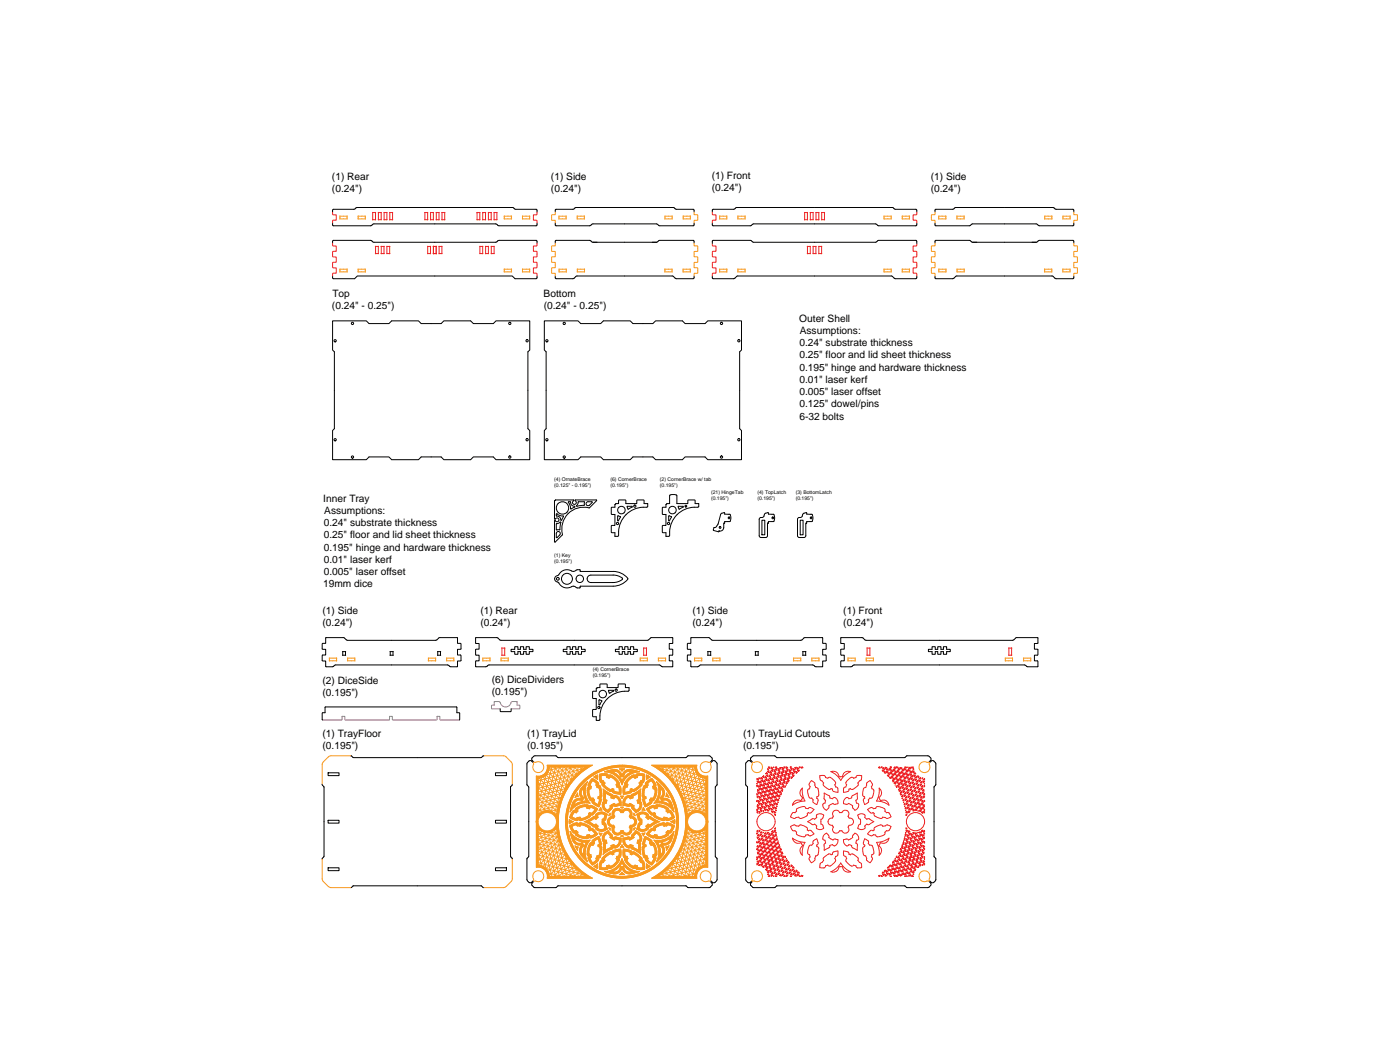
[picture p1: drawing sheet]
<svg xmlns="http://www.w3.org/2000/svg" width="1219mm" height="914mm" viewBox="0 0 1219 914" stroke-linecap="round" stroke-linejoin="round" font-family="sans-serif">
<defs><g id="words">
<g font-size="8.9">
<text x="620" y="156">(1) Front</text>
<text x="289" y="157">(1) Rear</text>
<text x="480" y="157">(1) Side</text>
<text x="811" y="157">(1) Side</text>
<text x="289" y="167">(0.24&quot;)</text>
<text x="480" y="167">(0.24&quot;)</text>
<text x="620" y="166">(0.24&quot;)</text>
<text x="811" y="167">(0.24&quot;)</text>
<text x="289" y="259">Top</text>
<text x="473" y="259">Bottom</text>
<text x="289" y="269">(0.24&quot; - 0.25&quot;)</text>
<text x="473" y="269">(0.24&quot; - 0.25&quot;)</text>
<text x="696" y="280">Outer Shell</text>
<text x="696" y="291">Assumptions:</text>
<text x="696" y="301">0.24&quot; substrate thickness</text>
<text x="696" y="312">0.25&quot; floor and lid sheet thickness</text>
<text x="696" y="323">0.195&quot; hinge and hardware thickness</text>
<text x="696" y="333">0.01&quot; laser kerf</text>
<text x="696" y="344">0.005&quot; laser offset</text>
<text x="696" y="355">0.125&quot; dowel/pins</text>
<text x="696" y="365">6-32 bolts</text>
<text x="282" y="437">Inner Tray</text>
<text x="282" y="448">Assumptions:</text>
<text x="282" y="458">0.24&quot; substrate thickness</text>
<text x="282" y="469">0.25&quot; floor and lid sheet thickness</text>
<text x="282" y="479">0.195&quot; hinge and hardware thickness</text>
<text x="282" y="490">0.01&quot; laser kerf</text>
<text x="282" y="501">0.005&quot; laser offset</text>
<text x="281" y="511">19mm dice</text>
<text x="281" y="535">(1) Side</text>
<text x="418" y="535">(1) Rear</text>
<text x="603" y="535">(1) Side</text>
<text x="734" y="535">(1) Front</text>
<text x="281" y="546">(0.24&quot;)</text>
<text x="418" y="546">(0.24&quot;)</text>
<text x="603" y="546">(0.24&quot;)</text>
<text x="734" y="546">(0.24&quot;)</text>
<text x="281" y="595">(2) DiceSide</text>
<text x="428" y="595">(6) DiceDividers</text>
<text x="428" y="605">(0.195&quot;)</text>
<text x="281" y="606">(0.195&quot;)</text>
<text x="281" y="642">(1) TrayFloor</text>
<text x="459" y="642">(1) TrayLid</text>
<text x="647" y="642">(1) TrayLid Cutouts</text>
<text x="281" y="652">(0.195&quot;)</text>
<text x="459" y="652">(0.195&quot;)</text>
<text x="647" y="652">(0.195&quot;)</text>
</g>
<g font-size="4.4">
<text x="483" y="419">(4) OrnateBrace</text>
<text x="532" y="419">(6) CornerBrace</text>
<text x="575" y="419">(2) CornerBrace w/ tab</text>
<text x="483" y="424">(0.125&quot; - 0.195&quot;)</text>
<text x="532" y="424">(0.195&quot;)</text>
<text x="575" y="424">(0.195&quot;)</text>
<text x="619" y="430">(21) HingeTab</text>
<text x="660" y="430">(4) TopLatch</text>
<text x="693" y="430">(3) BottomLatch</text>
<text x="619" y="436">(0.195&quot;)</text>
<text x="660" y="436">(0.195&quot;)</text>
<text x="693" y="436">(0.195&quot;)</text>
<text x="483" y="485">(1) Key</text>
<text x="483" y="490">(0.195&quot;)</text>
<text x="516" y="584">(4) CornerBrace</text>
<text x="516" y="590">(0.195&quot;)</text>
</g>
</g></defs>
<!-- layer: 0 -->
<g fill="none" stroke="#000" stroke-width=".87">
<path d="M290 194v2v1h33l3-2h106l3 2h32l1-1v-2M309 182h-1h-18v1v2M309 182l2-1h135l3 1h18l1 1v2M484 194v2v1M484 182v1v2M484 182h15l2-1h85l3 1h15v3M572 195h-56l-3 2h-29M604 194v2v1h-29l-3-2M620 194v2l1 1h32l3-2h106l3 2h33v-1v-2M640 182h-1h-18l-1 1v2M640 182l2-1h135l3 1h18v1v2M814 194v2l1 1"/>
<path d="M815 182l-1 1v2M902 195h-55l-3 2h-29M918 181h-86l-2 1h-15M918 181l2 1h15v3M935 194v2l-1 1h-29l-3-2M290 212v-2v-1h33l3 2h106l3-2h32l1 1v2M484 209v1v2M484 209h29l3 2h56M572 211l3-2h29v1v2M620 212v-2l1-1h32l3 2h106l3-2h33v1v2M815 209l-1 1v2M815 209h29l3 2h55"/>
<path d="M902 211l3-2h29l1 1v2M290 240v2v1h19l2-3h135l3 3h18l1-1v-2M484 240v2v1M604 240v2v1h-15l-3-3h-83l-4 3h-15M620 240v2l1 1h18l1-1M798 240v2v1h-18l-4-3h-134l-2 2M814 240v2l1 1M935 240v2l-1 1h-15l-3-3h-83l-3 3h-15M290 279h29l2 3h18l2-3h23l3 3h17l3-3h23l2 3h18l2-3h29v26l-1 1v67l1 2v25h-29l-2-2h-18l-2 2h-23l-3-2h-17l-3 2h-23l-2-2h-18l-2 2h-29v-25l1-2v-67l-1-1zM474 279h29l3 3h17l2-3h24l2 3h18l2-3h23l3 3h17l2-3h30v26l-2 1v67l2 2v25h-30l-2-2h-17l-3 2h-23l-2-2h-18l-2 2h-24l-2-2h-17l-3 2h-29v-25l2-2v-67l-2-1zM483 436v16a1.7 1.7 0 0 1 2-1 1.7 1.7 0 0 1 1 2 1.7 1.7 0 0 1-2 1l-1-1v19l7-6a19 19 0 0 1 23-24l7-7-19 1a1.7 1.7 0 0 1 1 2 1.7 1.7 0 0 1-2 1 1.7 1.7 0 0 1-1-2v-2h-15l-1 1M495 438v-1h2a5 5 0 0 0 4 4l-1 1"/>
<path d="M495 438l1 2 1 3M503 437h6v3M503 437l-1 4 7-1M509 440h.1M511 437h5l-3 3a1.8 1.8 0 0 1-2 0 1.8 1.8 0 0 1 0-3zM580 439v3h-3v6h3v10h-3v6h3v3h3v-1M589 432a5 5 0 0 0-6 0v7h-2h-1M589 432v7h10v-4h6v4h4l-1 2v1M488 455v6M488 455l-4 1v5h4M491 450l-2 3a5 5 0 0 0-5-4l1-2 3 2h2l1 1M500 442l-3 1"/>
<path d="M532 442h4v-3h3v-4h6v4h10v-4h6v4h3v2a23 23 0 0 0-25 26h-3v-3h-4v-6h4v-10h-4zM538 449l2 1-2 4v-1zM546 441l1 2 3-1M550 441v1M550 441h-4M583 449l2 1-2 4-1-1zM595 442l-3 1-1-2h4v1M608 442a22 22 0 0 0-25 21M622 460l-1 2 5 1M628 448l-3 8a4 4 0 0 1-3 4M631 446v2h5a6 6 0 0 1-1 6h-4v2M631 446l-3 1v1"/>
<path d="M631 456l-1 5-2 1-2 1M631 456h.1M664 453h2v13h-2zM665 449v1a2.6 2.6 0 0 0-4 2v15l1 1h5l1-1 1-11M666 448l-1 1M669 446v2h5a6 6 0 0 1 0 6h-5v2M669 446l-3 1v1M669 456h.1M697 453h2v13h-2zM699 449l-1 1a2.6 2.6 0 0 0-3 2v15l1 1h4l1-1 1-11M702 446l1 2h4a6 6 0 0 1 0 6h-4l-1 2M702 446l-3 1v2"/>
<path d="M702 456h.1M485 463a1.8 1.8 0 0 1 2 0 1.8 1.8 0 0 1 0 3l-2 2zM583 463v3M626 463h.1M485 501h1a9 9 0 0 1 13-3l4-2h2v2h29a14 14 0 0 1 13 6v1a16 16 0 0 1-13 5h-29v2h-2a5 5 0 0 0-7 0 9 9 0 0 1-10-5 2.8 2.8 0 0 1-3-3 2.8 2.8 0 0 1 2-3M512 502l3-1h20l4 1 3 2-3 2-3 1h-21a3 3 0 0 1-3-2 3 3 0 0 1 0-3zM300 556l3 2h76l3-2M300 556l-16-1v5l-3 1v4h3v5l-3 1v4l3 1v5h5M382 556l16-1v5l3 1v4h-3v5l3 1v4l-3 1v5h-6l-2-2h-98l-3 2M434 556l2 2h128l2-2M434 556l-20-1v5h3v5l-3 1v4l3 1v5h-3v5h9l3-2h148l3 2h9v-5h-3v-5l3-1v-4l-3-1v-5h3v-5l-20 1M618 556l3 2h76l3-2"/>
<path d="M618 556l-16-1v5l-3 1v4h3v5l-3 1v4l3 1v5h6l2-2h98l3 2h5v-5l3-1v-4l-3-1v-5h3v-4l-3-1v-5l-16 1M752 556l2 2M752 556l-20-1v5h3v5l-3 1v4l3 1v5h-3v5h9l3-2h148l3 2h9v-5h-3v-5l3-1v-4l-3-1v-5h3v-5l-20 1M884 556l-2 2h-128M298 571h3M298 567h3M298 567v4M301 567v4M340 571h2M340 567h2M340 567v4M342 567v4"/>
<path d="M381 571h3M381 567h3M381 567v4M384 567v4M445 565h3v-2h3v2h2v-2h3v2h2v-2h3v2h3v2h-3v3h-3v-3h-2v3h-3v-3h-2v3h-3v-3h-3zM491 565h3v-2h3v2h2v-2h2v2h3v-2h2v2h4v2h-4v3h-2v-3h-3v3h-2v-3h-2v3h-3v-3h-3zM536 565h3v-2h3v2h2v-2h3v2h2v-2h3v2h3v2h-3v3h-3v-3h-2v3h-3v-3h-2v3h-3v-3h-3zM616 571h3M616 567h3v4M616 567v4M658 571h2M658 567h2v4"/>
<path d="M658 567v4M699 571h3M699 567h3M699 567v4M702 567v4M809 565h3v-2h2v2h3v-2h2v2h3v-2h2v2h4v2h-4v3h-2v-3h-3v3h-2v-3h-3v3h-2v-3h-3zM520 599l-1 1v2h-3v6h3v10h-3v6h3v3M520 599h2l1-3h5l1 3h9l1-3h5l1 3h3l-1 3a23 23 0 0 0-25 21M436 617v3h9v-3M522 609v1v4l2-4-2-1M530 601v1l1 2 3-2M530 601h4v1"/>
<path d="M281 627v-6h2v-5h114l1 5h2v6M519 627h3M522 623v4M305 658h1M306 658l2 2M308 660h111M421 658l-2 2M485 658h-19l-3 2v2M485 658l1 2M486 660h111M597 660l2-2h19l2 2v2M675 658h-19l-2 2v2"/>
<path d="M675 658l2 2M677 660h111M788 660l2-2h18l3 2-1 2M286 673h9v2h-9zM431 673h10v2h-10zM463 662l2 2M464 664l-2-2-3 3v18l1 2M619 664l3-2 2 3v18l-1 2M620 662l-1 2M654 662l1 2M655 664l-3-2-3 3v18l2 2M810 664l2-2 3 3v18l-2 2"/>
<path d="M810 662l-1 2M281 683l1 2M282 685v61l-1 2M445 685v61l1 2M446 683l-1 2M460 685v61l-1 2v18v1l3 2 2-2M623 685v61l1 2v18v1l-2 2-3-2M651 685v61l-2 2v18l1 1 2 2 3-2M813 685v61l2 2v18v1l-3 2-2-2M286 714h9v3h-9zM431 714h10v3h-10zM286 756h9v2h-9z"/>
<path d="M431 756h10v2h-10zM306 773h-1M306 773l2-2h111l2 2M421 773h.1M465 768l-2 2 3 3h19M485 773l1-2h111l2 2M619 768l1 2-2 3h-19M655 768l-1 2 2 3h19M675 773l2-2h111l1 2M809 768l2 2-3 3h-19"/>
<circle cx="292" cy="297" r="1"/>
<circle cx="307" cy="282" r="1"/>
<circle cx="444" cy="282" r="1"/>
<circle cx="459" cy="297" r="1"/>
<circle cx="476" cy="297" r="1"/>
<circle cx="491" cy="282" r="1"/>
<circle cx="628" cy="282" r="1"/>
<circle cx="643" cy="297" r="1"/>
<circle cx="292" cy="383" r="1"/>
<circle cx="307" cy="398" r="1"/>
<circle cx="444" cy="398" r="1"/>
<circle cx="459" cy="383" r="1"/>
<circle cx="476" cy="383" r="1"/>
<circle cx="491" cy="398" r="1"/>
<circle cx="628" cy="398" r="1"/>
<circle cx="643" cy="383" r="1"/>
<circle cx="490" cy="442" r="5"/>
<circle cx="538" cy="456" r="1"/>
<circle cx="541" cy="444" r="3"/>
<circle cx="553" cy="441" r="1"/>
<circle cx="582" cy="456" r="1"/>
<circle cx="586" cy="444" r="3"/>
<circle cx="597" cy="441" r=".8"/>
<circle cx="627" cy="459" r=".8"/>
<circle cx="635" cy="451" r=".8"/>
<circle cx="673" cy="451" r=".8"/>
<circle cx="706" cy="451" r=".8"/>
<circle cx="486" cy="504" r="1.2"/>
<circle cx="494" cy="504" r="5"/>
<circle cx="505" cy="504" r="3"/>
<circle cx="522" cy="616" r="1"/>
<circle cx="525" cy="604" r="3"/>
<circle cx="537" cy="601" r="1"/>
</g>
<g fill="none" stroke="#f8991e" stroke-width=".87">
<path d="M296 188h6M296 191h6M296 188v3M302 188v3M312 188h6M312 191h6M312 188v3M318 188v3M439 188h7M439 191h7M439 188v3M445 188v3"/>
<path d="M455 188h6M455 191h6M455 188v3M461 188v3M484 185v2h-4v4l4 1v2M487 188h6M487 191h6M487 188v3M493 188v3M502 188h7M502 191h7M503 188v3"/>
<path d="M509 188v3M579 188h7M579 188v3M585 188l1 3h-7M595 188h6M595 191h6M595 188v3M601 188v3M604 185v2h4v4l-4 1v2M627 188h6M627 191h6M627 188v3"/>
<path d="M633 188v3M642 188h7M642 191h7M643 188v3M649 188v3M770 188h6M770 191h6M770 188v3M776 188v3M786 188h6M786 191h6M786 188v3"/>
<path d="M792 188v3M814 185v2h-3v4l3 1v2M817 188h7M817 191h7M817 188v3M824 188v3M833 188h7M833 191h7M833 188v3M840 188v3M910 188h6M910 188v3"/>
<path d="M916 188v3h-6M925 188h7M925 191h7M926 188v3M932 188v3M935 185v2h3v4l-3 1v2M484 212v2h-4v5h4v5h-4v4l4 1v4l-4 1v4h4v2M604 212v2h4v5h-4v5h4v4l-4 1v4l4 1v4h-4v2M814 212v2h-3v5h3v5h-3v4l3 1v4l-3 1v4h3v2M935 212v2h3v5h-3v5h3v4l-3 1v4l3 1v4h-3v2M296 234h6M296 237h6"/>
<path d="M296 234v3M302 234v3M312 234h6M312 237h6M312 234v3M318 234v3M439 234h7M439 237h7M439 234v3M445 234v3M455 234h6M455 237h6"/>
<path d="M455 234v3M461 234v3M487 234h6M487 237h6M487 234v3M493 234v3M503 234h6M503 237h6M503 234v3M509 234v3M579 234h6M579 237h6"/>
<path d="M579 234v3M585 234v3M595 234h6M595 237h6M595 234v3M601 234v3M627 234h6M627 237h6M627 234v3M633 234v3M642 234h7M642 237h7"/>
<path d="M643 234v3M649 234v3M770 234h6M770 237h6M770 234v3M776 234v3M786 234h6M786 237h6M786 234v3M792 234v3M817 234h7M817 237h7"/>
<path d="M818 234v3M824 234v3M833 234h7M833 237h7M833 234v3M840 234v3M910 234h6M910 237h6M910 234v3M916 234v3M925 234h7M925 237h7"/>
<path d="M926 234v3M932 234v3M287 573h6M287 575h6M287 573v3M293 573v3M303 573h6M303 575h6M303 573v3M309 573v3M373 573h7M373 575h7"/>
<path d="M373 573v3M379 573v3M389 573h6M389 575h6M389 573v3M395 573v3M420 573h7M420 575h7M420 573v3M427 573v3M436 573h7M436 575h7"/>
<path d="M436 573v3M443 573v3M557 573h7M557 575h7M558 573v3M564 573v3M573 573h7M573 575h7M573 573v3M580 573v3M605 573h6M605 575h6"/>
<path d="M605 573v3M611 573v3M621 573h6M621 575h6M621 573v3M627 573v3M691 573h7M691 575h7M691 573v3M697 573v3M707 573h6M707 575h6"/>
<path d="M707 573v3M713 573v3M738 573h7M738 575h7M738 573v3M745 573v3M754 573h7M754 575h7M754 573v3M761 573v3M875 573h7M875 575h7"/>
<path d="M876 573v3M882 573v3M891 573h7M891 575h7M891 573v3M898 573v3M305 658h-17l-2 1-5 5v2v17M421 658h17l3 1 4 5 1 1v18M465 664a5 5 0 0 1 7 0 5 5 0 0 1 1 6 5 5 0 0 1-7 2 5 5 0 0 1-1-7l-1-1M467 677l2 2M467 680l21 21M467 676v79"/>
<path d="M467 676l2 2M467 678l2 1M467 678l2 2M467 679l2 1M467 679l2 2M468 676l21 21M468 676l2 2M469 676l1 1M470 676l1 1M470 676l2 1M471 676l1 1M471 676l2 1"/>
<path d="M472 677l-3 11-2-1M472 675l18 19M472 675l1 1M473 675l1 1M474 674l1 2M474 674l1 1M474 674l2 1M475 673l1 2M475 673l1 1M475 672l2 2M476 675l16 16M476 675l-7 25-2-1"/>
<path d="M476 672l1 1M476 671l1 2M476 671l17 17M476 671l2 1M476 670l2 1M477 667l18 18M477 669l1 2M477 668l1 1M477 666l1 2M477 669l1 1M477 668l1 2M477 666l2 2"/>
<path d="M478 666l1 2M478 668a10 10 0 0 1-9 10v32M478 668h32a57 57 0 0 0-25 43l-1 1M478 666l2 2M479 666l2 2M480 666l2 2M481 666l15 16M481 668l-11 41M481 666l2 2M482 666l1 2M482 666l2 2-10 39M483 666l1 2"/>
<path d="M483 666l2 2M484 666l2 2M485 666l1 2M485 666l14 14M486 666l1 2-10 38-2 2M486 666l2 2M487 666l1 2M487 666l2 2-11 3-1-1M488 666l2 2M489 666l2 2M490 666l11 12M490 666l2 2"/>
<path d="M491 668l-11 39M491 666l1 2M491 666l2 2M492 666l1 2M492 666l2 2M493 666l2 2M494 666l1 2M494 668l-11 40-1 2M494 666l9 9M495 666l1 2M495 666l2 2M496 666l1 2"/>
<path d="M496 666l2 2M497 666l2 2M497 680l1 1M497 668l-5 20 1 1M498 679l1 1M498 666l2 2M498 678l1 2M499 678l1 1M499 666l7 7M499 680l-1-1-29 7-2-1M499 666l2 2M499 677l1 1"/>
<path d="M500 677l1 1M500 666l1 2M500 676l1 1M500 666l2 2M500 676l2 1M500 668l-3 12 1 1M501 676l1 1M501 666l1 2M501 675l1 2M501 668l-25 7M501 675l1 1M501 666l2 2"/>
<path d="M502 675l1 1M502 666l2 2-2 7M502 674l-33 9M502 674l1 1M503 666l1 2M503 674l1 1M503 666l5 5M503 673l1 1M504 673l1 1M504 666l1 2M504 672l1 2M504 666l2 2"/>
<path d="M505 666l1 2M505 672l1 1M505 666l2 2M505 671l2 2M506 671l1 1M506 666l1 2M506 666l2 2M507 670l1 2M507 668l-1 3 1 1M507 666l2 2M507 670l1 1M508 670l1 1"/>
<path d="M508 666l1 2M508 680v2M508 666l2 2M508 680l1 1M508 669l1 1M508 679l1 2M509 669l1 1M509 666l2 3M509 679v2M509 671l-1-1-39 10M509 668l2 1M509 679l1 1"/>
<path d="M509 666l3 3M510 678v2M510 666l2 3M510 668l1 1M510 678l1 1M510 666l2 2M511 678v1M511 677v2M511 666l2 2M511 677l1 2M512 677v1M512 676v2"/>
<path d="M512 666l1 2M512 676l1 2M513 676v2M513 666l1 2M513 676v1M513 666l1 1M513 675l1 2M514 675v2M514 666l1 1M514 680l1 2M514 675l1 1M515 679v2"/>
<path d="M515 674v2M515 666v1M515 678l1 2M515 674l1 2M515 666l1 1M516 678v2M516 674v1M516 678l2 1a5 5 0 0 1 3 5M516 678l-3 3a2.5 2.5 0 0 0 0 4M516 666a56 56 0 0 0-30 50M516 666h-39a8 8 0 0 1-10 10M516 678l1 2"/>
<path d="M516 673l1 2M517 673v2M517 678l1 3M517 677l3-2 1 4zM517 677h.1M517 679l1 2M517 673l2 1M518 676v1M518 673l1 1M518 674a48 48 0 0 0-24 42M518 679l1 2M518 674h.1"/>
<path d="M518 672l1 2M518 674l-1-1 1 2M518 676l1 2M518 679l1 3M519 672l1 1M519 676v2M519 676l1 1M519 680l2 6M519 675l1 2M519 675l1 1M520 672l1 1M520 675v1"/>
<path d="M520 671l1 2M520 675h.1M520 671l2 1M520 678l-1-1 1 1M520 679h.1M521 671l1 1M522 671l1 1M522 676l2 2M522 677l2 1M522 677l2 2M522 676l1 1M522 678l5 4"/>
<path d="M522 675l1 2M522 675l1 1M522 674v4l1 3M522 674l1 2M522 674h4a2.5 2.5 0 0 1 4 2M522 679l4 4M522 674l2 2M522 670l2 2M523 674l1 1M523 670l1 1M523 674l2 1M523 676v1a2.5 2.5 0 0 0 2 3"/>
<path d="M523 676l2-1a2.5 2.5 0 0 1 3 2M524 670l1 1M524 674l1 1M524 674l2 1M524 670l2 1M524 680l3 2M525 674l1 1M525 669l1 2M525 674l2 1M525 680h1M525 680l2 2M525 680v2h2"/>
<path d="M526 669l1 1M526 674l1 1M526 674l4 4M526 669l2 1M526 672l6-1a7 7 0 0 1 9 4M527 674l4 4M527 669l1 1M527 672h.1M527 672h1M527 669l2 1M527 674l3 2M528 672h.1"/>
<path d="M528 668l1 2M528 672h1M528 674l3 3M528 676l1 1M528 677h1M529 671l1 2M529 668l1 1M529 674l1 1M529 671l2 2M529 668l2 1M530 676l1 1M530 676v2"/>
<path d="M530 671l2 2M530 676l-2 1M530 668l1 1M530 675l2 2M530 671l3 3M530 668l2 1M531 671l3 3M531 668l1 1M531 675l2 3M531 671l5 4M531 675l8 8M531 667l2 2"/>
<path d="M532 671l10 10 10-10M532 667l1 2M532 675l7 7M532 675l5 3a4 4 0 0 1 2 6M532 675h-1l-1 1M532 671l1 1M532 667l2 2M532 677l-2 1-2-1M533 677l4 4M533 670l1 2M533 667l1 2M533 675l6 7"/>
<path d="M533 672a5 5 0 0 1 7 4M533 672l5 3 4 5 4-5 4-3M533 672h-7M533 670l2 2M534 667l1 1M534 672l8 8 8-8M534 670l1 2M534 667l2 1M534 670l2 2M534 676l4 4M535 667l1 1M535 670l2 2"/>
<path d="M535 673l7 7 6-7M536 670l2 2M536 667l1 1M536 670l6 6 5-6M537 674l4 4M537 667l1 1M537 670l5 5 5-5M537 667l2 1M538 670l3 4M538 667l1 1M538 667l2 1M539 666l1 2"/>
<path d="M539 671l2 2M539 666l2 2M539 670l3 2 2-2M539 674l3 2 2-2M540 679l2 2 2-2M540 670h.1M540 666l1 2M540 675l1 1M540 670l2 1 1-1M540 676h1M540 676h3M540 676h.1"/>
<path d="M540 666l2 2 1-2M541 670l1 1 1-1M541 666l1 1 1-1M541 670h1M541 666h1M542 675h.1M542 675l-2 1M542 675l1 1M543 676h.1M544 675l-2 1M544 666l-2 2M544 670h.1"/>
<path d="M544 670h-5M544 666l-1 2M545 671l-2 2M545 666l-2 2M545 667l-1 1M546 667l-2 1M546 670l-4 4M546 667l-1 1M547 667l-2 1M547 674l-4 4M547 667l-1 1M548 667l-2 1"/>
<path d="M548 670l-2 2M548 667l-1 1M548 670l-1 2M549 667l-2 1M549 676l-4 4M549 670l-2 2M549 667l-1 1M549 670l-1 2M550 667l-2 1M550 670l-1 2M550 672a5 5 0 0 0-7 4M550 667l-1 2"/>
<path d="M550 672h7M550 675l-6 7M551 667l-2 2M551 677l2 1M551 677l-5 4M551 670l-1 2M551 667l-1 2M551 671l-1 1M551 675h2l1 1M551 675l-5 3a4 4 0 0 0-2 6h1M551 675l-7 7M552 667l-2 2"/>
<path d="M552 675l-8 8M552 667l-1 2M552 671l-4 4M553 675l-3 3M553 668l-2 1M553 671l-4 3M553 675l-2 2M553 668l-1 1M553 671l-2 3M553 675l-1 2M554 671l-3 2M554 676l-1 2"/>
<path d="M554 676l-1 1M554 668l-1 1M554 671l-2 2M554 671l-1 2M555 674l-1 1M555 668l-1 1M555 671l-1 2M555 677h.1M555 677l-2 1M555 676l-1 1M555 668l-1 2M555 672h.1"/>
<path d="M555 674l-3 3M556 668l-2 2M556 672h-1M556 674l-2 2M556 672h.1M556 669l-1 1M557 674l-4 4M557 669l-2 1M557 672h-1M557 672l-5-1a7 7 0 0 0-10 4M557 672a16 16 0 0 0-15 11 16 16 0 0 0-16-11M557 669l-1 1"/>
<path d="M558 674l-2 1M558 669l-1 1M558 680l-2 2M558 680v2h-1M558 680h.1M558 674l-1 1M558 669l-1 2M559 669l-2 2M559 674l-2 1M559 680l-2 2M559 670l-1 1M559 674l-1 1"/>
<path d="M560 674l-2 1M560 676v1a2.5 2.5 0 0 1-2 3M560 676l-1-1a2.5 2.5 0 0 0-4 2M560 670l-1 1M560 674l-1 1M561 674l-2 1M561 670l-2 1M561 670l-1 2M561 674l-1 2M561 679l-2 3M561 674h-4a2.5 2.5 0 0 0-3 2l1 1M561 674v4v3"/>
<path d="M561 679l-3 3M561 675l-1 1M561 678l-4 4M561 671l-1 1M561 675l-1 2M561 676l-1 1M561 677l-2 2M561 676l-1 2M561 677l-1 1M562 671l-1 1M563 671l-2 1M563 675l3 2-3 2z"/>
<path d="M563 671l-1 1M563 678l1-1v1M563 675h.1M563 678v1M563 671l-1 2M564 675l-1 1M564 672l-1 1M564 675l-1 2M565 672l-2 1M565 680l-2 6M565 676l-2 1M565 676l-1 2"/>
<path d="M565 672l-1 1M565 679l-1 3M565 676v2M565 674l1-1v2M565 672l-1 2M565 676v1M565 674h.1M565 674a48 48 0 0 0-47 0M565 674a48 48 0 0 1 24 42M565 674h1M566 679l-1 2M566 673l-2 1"/>
<path d="M566 676v1M566 673l-1 1M566 677h.1M566 678v3M567 673l-1 2M567 678l-1 2M567 673v2M567 674v1M567 678v2M567 666a56 56 0 0 1 30 50M568 666h39M568 678l3 5"/>
<path d="M568 678l-3 1a3 3 0 0 0-3 5h1M568 678l-1 2M568 674l-1 1M568 666v1M568 674v2M568 678v2M568 679v2M569 666l-1 1M569 679l-1 2M569 674l-1 2M569 680v2M569 666v1"/>
<path d="M569 675v1M569 675v2M570 666l-1 1M570 675l-1 2M570 675v2M571 676l-1 1M571 666l-1 2M571 676l-1 2M571 676v2M572 676l-1 2M572 677l-1 1M572 666l-2 2"/>
<path d="M572 677v2M572 666l-1 2M573 677l-1 2M573 678l-1 1M573 666l-2 2M573 678v1M574 668l-2 1M574 666l-3 3M574 678l-1 2M574 666l-2 3M574 669l-1 1M574 679v1"/>
<path d="M574 671l2-1 39 10M575 669l-2 1M575 679l-1 2M575 666l-3 3M575 669l-1 1M575 680v1M575 666l-1 2M576 680l-1 2M576 670l-1 1M576 666l-3 3M576 666l-1 2M577 670l-1 2"/>
<path d="M577 666l-2 2M577 671l-1 1M577 666l-1 2M578 671l-1 1M578 671l-1 2M578 666l-2 2 1 3-1 1M578 672l-1 1M579 666l-2 2M579 672l-2 1M579 668l-4 3M579 666l-1 2M579 672l-1 2"/>
<path d="M580 673l-2 1M580 666l-2 2M580 673l-1 1M580 666l-1 2M580 674l-1 1M581 674l-1 1M581 666l-2 2M581 674l34 9M581 666l-1 2 1 7M582 675l-2 1M582 675l-1 1M582 666l-2 2"/>
<path d="M582 675l-1 2M583 666l-2 2M583 676l-1 1M583 668l3 12-1 1M583 666l-1 2M584 666l-2 2 26 7M584 677l-1 1M584 666l-1 2M584 678l-1 1M585 678l-2 1M585 666l-7 7M585 678l-1 1"/>
<path d="M585 678l-1 2M585 679l30 7 1-1M585 666l-1 2M585 679l-1 1M586 679l-1 1M586 666l-2 2M586 668l6 20-2 1M586 680l-1 1M586 666l-1 2M587 666l-2 2M588 666l-2 2M588 668l-8 7"/>
<path d="M588 666l-1 2M589 666l-2 2M589 666l-1 2M590 668l10 40 2 2M590 666l-2 2M590 666l-1 2M591 666l-2 2M592 666l-2 2M593 666l-2 2M593 666l-1 2M594 666l-12 12M594 666l-1 2 10 39 1 1"/>
<path d="M595 668l10 3 2-1M595 666l-2 2M595 666l-1 2M596 666l-2 2M597 666l-2 2M597 666l-1 2M598 666l-2 2 10 38 2 2M598 666l-14 14M599 666l-2 2M599 666l-1 2M599 668l11 39M600 666l-2 2"/>
<path d="M601 666l-2 2M601 666l-1 2M601 668l-15 15M602 666l-2 2M602 666l-1 2M603 668l11 41M603 666l-2 2M603 666l-1 2M604 666l-2 2M604 666l-1 2M605 666l-2 2M605 668h-32a57 57 0 0 1 26 43"/>
<path d="M605 668a10 10 0 0 0 10 10M606 666l-2 2M606 672l-15 15M606 666l-1 2M607 669l-2 1M607 668l-2 2M607 668l-2 1M607 669l-2 2M607 666l-2 2M607 667l-18 17M607 666a8 8 0 0 0 9 10M607 670l-1 1"/>
<path d="M607 671l-1 1M607 671l-1 2M608 672l-2 1M608 672l-1 1M608 675l-16 16M608 675l7 25 1-1M608 672l-1 2M608 673l-1 1M609 673l-1 2M609 674l-1 1M610 674l-2 1M610 674l-1 2"/>
<path d="M610 675l-1 1M611 675l-2 1M611 675l-1 1M612 675l-19 19M612 677l3 11 1-1M612 676l-1 1M613 676l-1 1M614 676l-1 1M615 678v32M615 676l-2 2M616 676l-22 21M616 680l-21 21"/>
<path d="M616 678l-1 2M616 678l-1 1M616 676v79M616 676l-1 2M616 677l-1 2M616 679l-1 1M616 679l-1 2M619 664h-1a5 5 0 0 0-6 0 5 5 0 0 0-2 6 5 5 0 0 0 7 2 5 5 0 0 0 2-7v-1M655 664h1a5 5 0 0 1 6 0 5 5 0 0 1 2 6 5 5 0 0 1-7 2 5 5 0 0 1-2-7v-1M809 664h-1a5 5 0 0 0-5 0 5 5 0 0 0-2 6 5 5 0 0 0 6 2 5 5 0 0 0 2-7l1-1M467 685l2 2M467 690l2 1"/>
<path d="M467 689l20 19M467 688l2 1M467 681l2 1M467 697l2 1M467 680l2 2M467 681l2 2M467 682l2 2M467 683l2 1M467 683l2 2M467 684l2 1M467 684l2 2M467 686l2 2"/>
<path d="M467 687l2 2M467 689l2 2M467 690l2 2M467 691l2 2M467 692l2 2M467 693l2 1M467 693l14 14M467 694l2 1M467 694l2 2M467 695l2 2M467 696l2 2M467 697l2 2"/>
<path d="M467 698l2 1M467 698l2 2M467 699l2 2M467 700l2 2M469 686l18 18M469 699l6 7M487 700l1 1M487 699l1 1M487 698l2 2M487 698l-18 5M487 698l2 1M488 697l1 2"/>
<path d="M488 697l1 1M488 696l1 1M488 695l1 2M488 695l2 1M489 695l1 1M489 694l-20 6M489 694l1 1M489 693l1 2M489 693l2 1M490 692l1 1M490 691l1 2M490 691l1 1"/>
<path d="M490 690l2 1M491 690l1 1M491 689l1 1M491 688l2 2M491 692l-1-1-21 5-2-1M492 688l1 1M492 687l1 1M493 686l1 1M493 685l1 1M494 685l1 1M494 688l-2-1-23 6-2-1M494 684l1 1"/>
<path d="M494 683l2 2M495 683l1 1M495 683l-26 7-2-2M495 682l1 1M496 682l1 1M496 681l1 1M497 681l1 1M497 700h-2M497 699l-2 1M497 699h-2M497 698l-2 1M498 698h-2"/>
<path d="M498 697l-2 1M498 697h-2M498 696l-2 1M498 696h-2M499 695l-2 1M499 695h-2M499 694l-2 1M499 691h.1M499 694h-2M500 690v1l-1 1M500 693l-2 1M500 690v2h-2"/>
<path d="M500 693h-2M500 689l1 2M500 700h-2M500 692l-2 1M500 699l-1 1M501 688v2M501 699h-2M501 688l1 2M501 694h.1M501 698l-2 1M502 687v2M502 692v1"/>
<path d="M502 686l1 2M502 697l-3 1M502 692l1 1-2 1M503 691v2l-2 1M503 685v2M503 691h.1M503 691l1 3-3 1zM503 685l1 2M504 684v2M504 684l1 2M504 684l1 1M504 695l-2 1"/>
<path d="M505 691v2M505 683v2M505 689l1 6M505 689l2 6-7 2M505 688l2 8-7 2M505 682l1 2M505 687l1 3M506 682v2M506 695l-5 2M506 687v2M506 687l1 2M506 686l1 2"/>
<path d="M506 681l1 2M506 695a7 7 0 0 0-9 8l-1 4M506 695l1 2M506 695h.1M507 695h-1M507 681v2M507 686v2M507 693l1 3M507 685v2M507 697h.1M507 697a5 5 0 0 0-7 4M507 680l1 2"/>
<path d="M507 685l1 2M507 697h-1M507 694l1 2M508 685v2M508 696l-2 1M508 696l-3 1M508 696l-1 1M508 684l4 14-14 4M508 694v1M508 688l3 10M508 684l2 6M508 687l3 11-11 3"/>
<path d="M508 690l2 6M508 686a5 5 0 0 0 1 9M508 686v6l3 6M508 684l2 4M509 695l-1 1M509 695h-2M509 698l-6 1M509 683l1 4M509 683l1 3M509 683l1 2M510 682v2M510 682v1"/>
<path d="M510 682l1 1M511 698l-7 1-4 2M511 698l-10 2M511 682h.1M511 681v1M511 695l1 3-3 1M511 688l3 8M511 690l2 5M511 687l1-1 1-1 2 2-2 1M511 687l3 10M511 687l1 5 2 5M511 681h.1"/>
<path d="M512 686l3 11M512 681l-4 3a7 7 0 0 0-2 11M512 681a16 16 0 0 0 2 19 16 16 0 0 0-18 7M512 681l-4 5M512 686l1 3M512 697l1 2h-2M512 684l1 1M512 686l1 2M512 683l1 2M513 682l1 5M513 685v3M513 698v1h-1"/>
<path d="M513 688v3a4 4 0 0 0 3 4M513 685l1 2M513 681l2 6M513 699h.1M513 681l1 2M514 697h1h1M514 680v3M514 694l1 3M514 684l1 2M515 695v2M515 685h.1M515 685h-2"/>
<path d="M515 685v2M515 695l1 2M516 698v1M516 695v2M516 697v3M516 699l6 4M516 695l2 6M516 697l1 3M516 697l-1 1 1 1M516 695v2h2M516 695l2 2M517 696v1"/>
<path d="M518 697h.1M518 697l-1 1 1 1M518 699l3 2M518 699l1 2M518 699l1 3M519 700l1 2M519 684a3 3 0 0 0 3 2v4a2.9 2.9 0 0 1-1 4M519 684h2l-1 2M519 684a2.9 2.9 0 0 0-3-4l-1 1a2.6 2.6 0 0 0 0 4M519 684h.1M519 683l1 3M519 680l2 4"/>
<path d="M520 681l1 5M521 684v2M521 681v3M521 684a2.1 2.1 0 0 1 2 1 2.1 2.1 0 0 1 0 2l1 3a3 3 0 0 1-1 5 2.6 2.6 0 0 1 0 4l-1 4M521 695l1 2-1 4M521 695h.1M521 694v1M521 694l1 1h-1M521 694l1 2M521 682v1M521 684l3 10M521 699l1 3"/>
<path d="M521 694l2 5M522 699v2M522 684l2 9M522 698l1 3M522 694l1 5M522 697l1 3M522 684l2 8M522 693l1 5M522 680l2 2M522 693l1 2M522 690l2 4M523 692v3"/>
<path d="M523 684l1 6M523 681l1 1h1a2.1 2.1 0 0 0-1 2 2.1 2.1 0 0 0 2 1l5 4M523 681l1 1M523 695l1 2M524 696h.1M524 683l6 5M524 683l4 4M524 682l7 7M524 682l8 7M525 700l1 5M525 699l2 7M525 687l5 4a4 4 0 0 1 4 2v1v-1"/>
<path d="M525 698l2 8M525 687l1 6a3 3 0 0 0 1 5 2.5 2.5 0 0 0-3 4 7 7 0 0 0 6 6M525 696l1 1M526 698v2M526 695v3M526 689l1 6M526 694l1 6M526 691l2 8M526 693l1 6M526 698l1 2M527 684l4 3M527 682v2"/>
<path d="M527 688l4 5-4-2v4M527 695l1 2M527 696l1 3M528 691l-1-1v1M528 699a2 2 0 0 0-2 2 2 2 0 0 0 0 2l3 3M528 697v1M528 697h.1M528 697v2M529 697l-2 1 1 1M529 690l6 6-1-2-2 1a2.7 2.7 0 0 0 4-1v1M529 686l3 3M529 692l-3-3 1 4"/>
<path d="M530 690l5 5M530 692l-4-4 1 6M531 687l2 2M531 691l3 3M531 693l1 2M532 688l1 1M532 694l2 1M532 691l2 2M532 694l1 1M532 688l4 3M533 687l3 4M533 687l4 4"/>
<path d="M533 692l1 1M533 687l2 1M533 689l2 2M533 688l-1 1h-1M533 687v1l2-1M533 688v1a3 3 0 0 0 4 2l4 1M534 690h.1M534 687v1M534 694l1 1M534 693l1 2M534 693a5 5 0 0 1 7 6M534 700l3 2"/>
<path d="M534 693l2 2M535 687v1l1 1M535 687h-2l-1 1-1-1M535 693l1 2M535 700l2 2M535 700a4 4 0 0 0 4 0M535 700l-4 2M535 700v2M535 693l6 5M536 689l3 1M536 693l5 5M536 689l2 2"/>
<path d="M536 693l5 4M536 690l2 2M536 694a5 5 0 0 1 3 6M537 683v2M537 683l1 1-1 1M537 683l4 5M537 683l4 4M537 684l1 1M537 681l2 2M537 681v2M537 690l2 2M537 682l2 2"/>
<path d="M537 693l3 3M537 685a2.7 2.7 0 0 1 2 4v1M537 685h.1M538 690l2 2M539 690l1 2M539 684h1l1 1M539 684l2 2M539 697l2 2M539 700l1 1M539 687l2 1M539 690l2 1M539 700l2 1"/>
<path d="M539 698l2 2M539 690l2 2M539 687l2 2M539 688l2 1M539 688l2 2M539 689l2 1M539 699l2 1M539 699l2 2M539 684l1 1M540 693l2 2M540 693h3l-1 2zM540 681l2 1 1-1"/>
<path d="M541 685v7M541 693l1 1 1-1M541 699v2M541 682h1M541 693h1M541 683h1M542 695h.1M543 691l1-1-1 2M543 685v7M543 693l-1 2M544 684l-1 1M544 688l-1 1"/>
<path d="M544 688l-1 2M544 689l-1 1M544 690l-1 1M544 699l-2 1M544 699l-2 2M544 687l-2 2M544 700l-2 1M544 698l-2 2M544 687v3M544 687l-2 1M544 697l-2 2M545 684l-2 2"/>
<path d="M545 684h-1l-1 1M545 684h.1M545 690l-2 2M545 684l-2 3M545 690l-1 2M546 682l-2 2M546 685l-1 1-1 1M546 682l-1 2M546 685h.1M546 693l-3 3M546 690l-2 2M546 681l1 2"/>
<path d="M546 683l-1 1M546 681l-2 2M546 684l-1 1M547 683l-4 4M547 683l-4 5M547 683l-2 1 1 1M547 683l-1 2M547 690l-2 2M547 693l-4 4M548 689l-2 2M548 693l-5 5M548 689l-4 1"/>
<path d="M548 693l-6 5M548 700l4 2M548 700l1 2a5 5 0 0 1-5-1h-2M548 700l-2 2M549 700h-1M549 693l-2 2M549 696a2 2 0 0 0-2-2 2 2 0 0 0-2 2 2.3 2.3 0 0 0-1 3 2.3 2.3 0 0 0 2 1h1h1M549 687v1l-1 1M549 693l-1 2M549 700l-2 2M549 693a5 5 0 0 0-7 6v2M549 687v1"/>
<path d="M550 694l1 1-2 1zM550 690h.1M550 687h-1M550 687v1l-1-1M550 687l-1 1M550 689l-1 2M550 692v1M550 687l-4 4M551 687l-4 4M551 695a4 4 0 0 1 4-4h1v4M551 694l-1 1M551 688l-3 3"/>
<path d="M551 691l-2 2M551 694l-2 1M552 688l-2 1M552 691l-4 4M553 687l-2 2M553 692l5-4-2 6M553 690l-4 5M554 692l3-3-1 4M554 686l-3 3M555 690l-6 6M555 697l1 1-1 1M555 697v1"/>
<path d="M555 699a2 2 0 0 1 2 2 2 2 0 0 1 0 2l-3 3M556 691v-1v1M556 696l-1 3M556 695v1a2.1 2.1 0 0 0-1 3M556 688l-4 5M557 682a3 3 0 0 1-3 4 2.4 2.4 0 0 1-4 1M557 698v2M558 698l-1 2M558 691l-3 8M558 693l-2 6M558 694l-2 6M558 689l-2 6"/>
<path d="M558 695l-1 3M558 696v1M558 687v6a4 4 0 0 1-1 5h-1h1a2.5 2.5 0 0 1 2 4 7 7 0 0 1-5 6M558 687l-5 4a3 3 0 0 0-4 3h1l-1-1M558 682h1M558 698l-2 8M558 682a2.1 2.1 0 0 1 1 2 2.1 2.1 0 0 1-2 1l-2 3a3 3 0 0 1-5 1 2.6 2.6 0 0 1-3 2l-4 1M558 682l-1 1M559 699l-2 7M559 682l-2 1M559 700l-2 5M559 682l-7 7"/>
<path d="M559 683l-4 4M559 683l-5 5M559 693l1 1 1 1h-1a3 3 0 0 0 0 5l2 3M560 696h.1M560 695v2M561 681l-1 1M561 681l-2 1M561 684l-2 6M561 692l-1 3M561 680l-2 2M561 693l-1 2M561 690l-1 4"/>
<path d="M561 693l-1 5M561 684l-2 8M561 697l2 4M561 697v3M562 694l-2 5M562 698l-1 3M562 684l-3 9M562 699l-1 2M562 699l-1 3M562 684l-3 10M562 682v1M563 695h-1"/>
<path d="M563 695l-1-1v2M563 695l-1 1-1 1M563 684a2.1 2.1 0 0 0-3 1 2.1 2.1 0 0 0 0 2l-1 6M563 684l-1 2M563 681l-1 3M563 681l-1 5M564 700l-1 2M564 680l-1 4M564 683l-1 3M564 684h.1M564 684a3 3 0 0 1-2 2l-1 4a2.9 2.9 0 0 0 1 4l-1 1h2M564 684a2.9 2.9 0 0 1 4-4v1a2.9 2.9 0 0 1 0 4l1 2"/>
<path d="M564 684h-1v2M564 700v2M565 699l-1 3M565 699v2M566 697a3 3 0 0 1-3 4M566 697h.1M566 696v1M567 695l-1 2M567 695l-2 6M567 695v2h-1M567 697l-1 3M567 697l1 1-1 1"/>
<path d="M567 695l-1 6M567 699l-5 4M568 697l-1 3M568 695l-1 2M568 698l-1 1M568 695v2M568 685h.1M569 695l-1 2M569 687l2 1M569 684v2M569 694l-1 3M570 680l-1 3"/>
<path d="M570 685l-1 2M570 685l1 1 1 1M570 681l-1 2M570 686l-1 1M570 699h.1M570 681l-1 6M571 688l-1 3a4 4 0 0 1-3 4M571 682l-2 5M571 698l-1 1h1M571 685l-1 3M571 682l-1 3M571 683l-1 4"/>
<path d="M571 686l-1 2M571 683l-1 2h-2M571 684v1M571 697v2h2M571 686v3M572 681l4 3a7 7 0 0 1 1 11M572 681a16 16 0 0 1-3 19 16 16 0 0 1 18 7M572 681l3 5M572 686l-3 11M572 681h.1M572 687l-1 6a4 4 0 0 1-3 4h-1M572 687l-3 10"/>
<path d="M572 690l-1 5M572 688l-2 8M572 695l-1 3 3 1M572 681v1M573 682h-1M573 698l9 2M573 698l6 1 5 2M573 682v1M574 682l-1 2M574 683l-1 2M574 683v3M575 683l-1 4"/>
<path d="M575 698l5 1M575 695l1 2M575 695h2M575 684l-1 4M575 686a5 5 0 0 1 0 9M575 686v6l-2 6M575 690l-1 6M575 684l-1 6M575 687l-3 11 11 3M575 688l-2 10M575 694v1M576 684l-4 14 14 4"/>
<path d="M576 696l2 1M576 685l-1 2M576 694l-1 2M576 697h1M576 685v2M576 680v2M576 697a5 5 0 0 1 8 4M577 685l-1 2M577 681l-1 2M577 693l-1 3 3 1M577 686l-1 2M577 695h.1"/>
<path d="M577 695a7 7 0 0 1 9 8l1 4M577 686v2M577 695l-1 2M577 681v2M577 687v2M577 682v2M578 687l-1 2M578 695l5 2M578 682l-1 2M578 687l-1 3M578 682v2M578 688l-2 8 8 2"/>
<path d="M578 683v2M579 689l-2 6 6 2M579 689l-2 6M579 683l-1 2M579 691l-1 2M579 695l3 1M579 684v1M579 684v2M580 684l-1 2M580 685l-1 2M580 685v2M580 691l3 4-3-1z"/>
<path d="M580 691h.1M581 685l-1 2M581 691l-1 2 2 1M581 686l-1 2M581 692v1l1 1M581 697l3 1M581 686v2M581 692v1h1M582 687l-1 2M582 698l2 1M582 688v2M582 694h1"/>
<path d="M583 699h2M583 688l-1 2M583 699l2 1M583 689l-1 2M583 700h2M583 692l2 1M583 689v2M583 693h3M584 690l-1 2h2M584 693l2 1M584 690v1l1 1M584 694h2"/>
<path d="M584 691h.1M584 694l2 1M584 695h2M585 695l2 1M585 696h2M585 696l2 1M585 697h2M586 697l2 1M586 698h2M586 698l2 1M586 699h2M586 699l2 1"/>
<path d="M587 700h1M587 680l-2 1M587 681l-1 1M588 682l-1 1M588 683l-1 1M589 683l26 7 1-2M589 683l-2 1M589 683l-1 1M589 683l-1 2M589 684l-1 1M590 685l-1 1M590 686l-1 1"/>
<path d="M591 686l-2 1M591 686l-1 1M591 687l-1 1M591 687l24 6 1-1M592 688l-1 1M592 692l1-1 22 5 1-1M592 688l-1 2M592 689l-1 1M593 690l-2 1M593 690l-1 1M593 691l-1 1M593 691l-1 2"/>
<path d="M594 692l-2 1M594 692l-1 1M594 693l-1 1M594 693l-1 2M595 694l-2 1M595 694l20 6M595 695l-1 1M595 695l-1 2M595 696l-1 1M596 697l-2 1M596 697l-1 2M596 698l-1 1"/>
<path d="M596 698l19 5M596 698l-1 2M596 699l-1 1M597 700l-2 1M616 682l-1 2M616 680l-1 2M616 689l-1 2M616 687l-1 2M616 684l-20 20M616 697l-1 2M616 681l-1 1M616 681l-1 2"/>
<path d="M616 683l-1 1M616 683l-1 2M616 684l-1 1M616 685l-1 2M616 686l-1 2M616 688l-1 1M616 689l-19 19M616 690l-1 1M616 690l-1 2M616 691l-1 2M616 692l-1 2M616 693l-1 1"/>
<path d="M616 693l-13 14M616 694l-1 1M616 694l-1 2M616 695l-1 2M616 696l-1 2M616 697l-1 1M616 698l-8 8M616 698l-1 2M616 699l-1 2M616 700l-1 2M467 716h.1M467 720l1-1 5 5"/>
<path d="M467 719l1-1 6 7M467 717l2 1M467 701l2 1M467 703l2 1M467 703l2 2M467 710l1 1M467 712h1M467 715h.1M467 716l2 2M467 701l2 2M467 702l2 1M467 702l5 5"/>
<path d="M467 704l2 2M467 705l2 2M467 706l2 1M467 706l2 2M467 707l2 1M467 707l2 2M467 708l2 1M467 708l2 2M467 709l2 1M467 711l1 1M467 713h.1M467 713v1"/>
<path d="M467 717l3 3M467 717h.1M467 718h.1M467 718l8 7M468 719h-1M468 720l-1 1M469 708l1 1M469 716h.1M469 715l-1 1h1M469 714l-2 2 2 1M469 714l-2 1M469 713l-2 2"/>
<path d="M469 709v1M470 712l-3 2M472 707l-4 4M473 707l-5 5M474 707l-6 6-1-1M475 706l-8 7M475 706l-2 3M476 706l-2 2M476 706l-1 2M478 706l-2 2M478 706l-1 2M479 706l-1 2"/>
<path d="M480 707l-1 1M481 707l-2 1M481 707l-1 1M482 708l-1 1M483 708l-1 1M483 720l2 1M484 709l-2 1M484 719l1 2M484 719l1 1M484 709l-1 1M484 710l-1 1M484 718l1 1"/>
<path d="M484 718l2 1M484 717l2 2M484 717l2 1M484 716l2 2M485 716l1 1M485 710l-2 1M485 710l1 2M485 710l1 1M485 709l1 2M485 711l-1 1M485 709l1 1M485 708l1 1"/>
<path d="M485 707l2 2M485 706l2 2M485 712l-1 1M485 706l2 1M485 705l2 2M486 704l1 2M486 713l-2 1M486 704l1 1M486 713l-2 2M486 703l1 1M486 714l-1 2 1 1M486 714v1"/>
<path d="M486 716a56 56 0 0 0 30 49M486 716h.1M486 717h.1M486 715v1M486 715l-1 1h1M486 702l1 2M486 714l-1 1M486 718v1M486 718h.1M486 713v-1l-2 1M486 719l-1 1M486 712l-1-1-1 2"/>
<path d="M486 719l-1 2M486 702l2 1M486 720l-1 1M486 702l-17 4M486 701l2 2M486 710l-1-2-3 2M486 701l2 1M487 700l1 2M487 706l-1-1-6 2M492 717l2 1M492 717h2M492 716l2 1"/>
<path d="M492 716h2M493 718l1 1M493 718h1M493 719h1M493 719l1 1M493 720h1M494 715l-1 1h1M494 716h.1M494 716a48 48 0 0 0 24 41M494 714h-2M494 714l-2 1M494 715h-2"/>
<path d="M494 713h-1M494 713l-1 1M494 712l-1 1M494 712h-1M494 711l-1 1M494 711h-1M494 710l-1 1M494 710h-1M494 709l-1 1M495 709h-2M495 708l-2 1M495 708h-2"/>
<path d="M495 707l-2 1M495 707h-2M495 706l-2 1M495 706h-2M495 705l-2 1M495 705h-1M495 704l-1 1M496 704h-2M496 716l1 1M496 716h1M496 716h2M496 716v-2l3 2-3 1"/>
<path d="M496 716v1M496 717h.1M496 703l-2 1M496 703h-2M496 714h.1M496 702l-2 1M496 712l2 1a5 5 0 0 0 6 1v-1M496 719l2 1M496 702h-2M496 701l-2 1M496 720h2M496 701h-1"/>
<path d="M497 701h-2M497 700l-2 1M497 707h.1M497 719h2M497 714l-1 1M497 706h.1M497 718l2 1M497 715h-1M498 718l2 1M498 705h-1M498 715l-2 1M498 711l1 1a2.5 2.5 0 0 0 4 0"/>
<path d="M498 720l2 3M498 711l-2 1M498 711h-2M498 712h-2M498 710l-2 1M498 715l-1 1h1M499 710h-2M499 718h2M499 712h-2M499 709l-2 1M499 704l-2 1M499 716h.1"/>
<path d="M499 709h-2M499 717l6 2M499 712l-2 1M499 708l-2 1M499 703l-2 1M500 708l-2 3M500 701l-4 6M500 701h-2M500 717l6 2M500 708l-3 1M500 712l-2 1M500 700l-2 1"/>
<path d="M500 703l-3 1M500 717l6 1M500 713h-2M501 706h-2M501 702l-4 1M501 717h3M501 706l1 2M501 706a3 3 0 0 0-4 3l-1 3M501 713l-2 1M502 706h1M502 704l-1 1v1M502 704l5-3a4 4 0 0 1 6 1v1v-1a3 3 0 0 1 5 1l2 2h-2"/>
<path d="M502 708h-2M502 708h.1M502 702l-5 1M502 719h3M502 716l-3 1-3 2 2 4a2.5 2.5 0 0 0 3 2l1-2M502 717h1M502 707l-1 1M503 719h.1M503 719l2 1M503 719a3 3 0 0 0-5 1M503 719l1-1 1 2M503 712l1 1 1-1-3 1"/>
<path d="M503 705l-4 2M503 706l-5 1M503 707l-5 1M503 706l-5 2M503 705h-2M503 712h.1M503 706l-1 2M503 714l-1 1M503 704l-2 1M504 701l-6 1M504 714h-3M504 713h.1"/>
<path d="M504 713l-4 1M504 713a1.6 1.6 0 0 0 2 2M504 717l10 3M504 717l9 3M505 717l7 2M505 704l-4 1M505 720a3 3 0 0 1 5 0l2 1M505 717l5 1M505 712l-6 2M506 712l-2 1M506 716l5 2a3 3 0 0 1 3 3v1a3 3 0 0 1 5 2l1 2M506 716a1.6 1.6 0 0 0-2 2l-1-1-1-1"/>
<path d="M506 713l-6 1M509 701l-5 1M510 702l1 2h2M510 702l-3 1a4 4 0 0 0-4 3M510 719l4 2M510 713l-5 2M511 716l6 2M511 701l-8 2M511 704l2-1v1M512 701l-10 3M512 712l-7 2M512 701l-11 3"/>
<path d="M512 708a3 3 0 0 1-3 4 2.3 2.3 0 0 1-4 0h-2M513 702h-3M513 717l8 2h-2v-1M513 702l-3 1M513 702l-2 1M513 704h.1M513 715l-1 1h1M513 712l-9 2M514 708h-2M514 708v1l-1-1M514 704h-2M514 708h-1"/>
<path d="M514 709v1a2.3 2.3 0 0 1-2 2l-6 3M514 718l7 2M514 709l-1 1M514 711l-10 3M514 710h-2M514 711l-4 1M514 710l-2 1M514 708l-1 1M515 715l-4 1 4 1M515 701l-2 1M515 719l4 1M515 703h-1l-1 1"/>
<path d="M515 703l3 2M515 702h-2M516 714l-7 2 7 1M516 710h-1M516 719l2 1M516 702l-5 1M517 702l-6 2M517 709l-2 1M517 713l-6 2M517 713h2M517 713l-4 3 4 2M517 709h-3"/>
<path d="M518 703h-3M518 711h-1M518 718l2 1M518 708l-5 1M518 706l2-1-2 3a2.5 2.5 0 0 1-4 1M518 703l-2 1M518 705l-2 3h-2M518 707l-5 2M518 711l-2 1M519 718h1M519 703l-3 1M519 707l-3 1"/>
<path d="M519 711l-4 1M519 718h-2M519 718a2.7 2.7 0 0 1 2 3v1M519 720h1M519 704h-2M519 719v1M519 706l-3 1M520 704h-2M520 706l-3 1M520 713h-1M520 700v2M520 704l-2 1"/>
<path d="M520 705l-2 1M520 712l-2 1M520 700l1 2M520 711h-1M521 710l-2 1M521 711l-7 2M521 710h-2M521 712l-8 2M521 701v2M521 701l1 2M521 712l-2 1M521 712h-2v2"/>
<path d="M521 700l1 2M523 704l-1 1M523 704v1h-1M523 703l-1 3M523 703l1 3M523 703l1 2-2 1M524 705h.1M524 705v1M524 705l-2 1M524 707l-4 1M524 716l3 1M524 716h2"/>
<path d="M524 700l2 5M524 717l4 1M524 718a4 4 0 0 1 3 3M524 718h4M525 713v5M525 713l1 2M525 707l-6 2M526 718l2 1M526 707l-7 2M526 715v1M526 715l-1 1h1M526 716a5 5 0 0 1 2 5l1 1"/>
<path d="M526 716l-1 2M526 715h-2M526 719h2M526 716l1 1M526 719l2 1M526 720h2M526 708l-7 2M527 715h-1M527 710l2-1-1 3a2.7 2.7 0 0 1-2 3M527 708a5 5 0 0 0-8 2v2a2.2 2.2 0 0 0-2-1 2.2 2.2 0 0 0-2 1l-6 4 5 2a3 3 0 0 0 5 2v-1M527 708l2 1-2 1M527 710a4 4 0 0 0-7 1l1 1"/>
<path d="M527 710v1a2.5 2.5 0 0 1-3 2M527 708l-3 1M527 704l1 3M527 714l-3 1M527 708l-2 1M528 714h-4M528 705v2M528 713l-4 1M528 712l-2 1M528 709h-2M528 712h-2M528 711l-2 1"/>
<path d="M528 705l1 2M528 711h-2M529 710l-2 1M529 705v2M529 710h-2M529 716h2M529 716l2 1M529 706l1 2M529 717h2M529 717l2 1M529 705l1 2M529 718h3"/>
<path d="M530 718l5 2-2 5M530 705v2M530 705l1 2M530 719l4 1-1 4M530 704l1 2M531 715l-2 1h2M531 715h-2M531 719l3 1-1 3M531 704v2M531 709h.1M531 714l-2 1M531 714h-2"/>
<path d="M531 709v1M531 708a1.4 1.4 0 0 1 0 2 1.4 1.4 0 0 1-1 0zM531 703l1 2M531 702l1 3M531 710h-1M531 713l-2 1M532 706l-1-2-2 2M532 701l1 4M532 720h1M532 701l1 3M532 713l-3 1M533 701v1"/>
<path d="M533 709v2M533 708l1 3-3 1M533 702a5 5 0 0 1-3 5v1M533 702h-2v2M533 711h-1M533 707l1 4-4 1M533 703h.1M533 700l1 2M533 711a5 5 0 0 0-4 5 5 5 0 0 0 4 4M533 711l1 1a3 3 0 0 0-3 4 3 3 0 0 0 3 3l-1 1M533 711h2M533 707l2 5-5 1"/>
<path d="M533 719h2M534 700l2 2M534 706l1 3M534 706l1 2M534 702l-1-1 1 1M534 719l1 1M534 705l1 2M534 702h-1M535 702h1M535 712h-2M535 702h.1M535 705v2"/>
<path d="M535 710v1M535 705l1 1M535 711l-1 1M536 704l1 2M536 701l2 1M536 704l2 2M536 706v-1v1M537 701l1 1M537 704l2 2M537 700l1 2M537 704l3 2M538 700l1 2"/>
<path d="M538 704l4 4M538 700l1 1M539 704l3 3 3-3M539 704l3 3 2-3M540 707l1 1M540 703h3a1.4 1.4 0 0 1-1 1 1.4 1.4 0 0 1-2-1zM541 705l1 1M541 708a3 3 0 0 0-5-2 3 3 0 0 0-1 5M541 703l1 1 1-1M541 701l-5 1M541 703h1M542 708a3 3 0 0 1 5-2 3 3 0 0 1 1 5"/>
<path d="M542 708h-1M542 706a5 5 0 0 1 6-1 5 5 0 0 1 2 6M542 706l1 2M542 706l-1 2M542 706a5 5 0 0 0-7-1 5 5 0 0 0-2 6M542 701l2-1-1 1M543 705l-1 1M543 707l-1 1M545 700l-1 1M545 704l-3 4M546 700l-2 2M546 704l-2 2"/>
<path d="M546 700l-1 2M547 704l-2 2M547 701l-2 1M547 704l-1 2M547 706l1-1v1M547 701l-1 1M548 704l-1 2M548 711l1 1M548 711h2M548 705v1M549 720v-1l1 1M549 720h-1"/>
<path d="M549 710l-1 1M549 720l1 5M549 705l-1 2M549 702h1M549 712h1M549 712a3 3 0 0 1 4 4 3 3 0 0 1-4 3M549 702l1-1v1M549 706v2M550 706l-1 3M550 700l-2 2M550 707l-1 5 5 1M550 711a5 5 0 0 1 4 5 5 5 0 0 1-4 4"/>
<path d="M550 719h-1M550 711l-1 1M550 707l-1 4 4 1M550 703h.1M550 702a5 5 0 0 0 3 5l1 1M550 702h2v2M550 711h1M550 708v3l3 1M550 709v2M551 701l-1 1M551 713l3 1M551 701l-1 3"/>
<path d="M551 720h-1M552 701l-1 4M552 713l2 1M552 708l1 2a1.5 1.5 0 0 1-1-2zM552 710h1M552 703v2M552 702l-1 3M552 709v1M552 704v2M552 714h2M552 704l2 2M553 709h.1"/>
<path d="M553 714l1 1M553 704l-1 2M553 719l-3 1v3M553 715h1M553 715l1 1h-1M553 719l-4 1 1 4M553 705v2M554 705l-1 2M554 718l-5 2M554 718h-3M554 706v2M554 717l-2 1"/>
<path d="M554 717h-2M554 716l-1 1M554 716h-1M554 709l1 3a2.7 2.7 0 0 0 2 3M554 709l3 1M554 709l2 1M555 710h2M555 705l-1 2M555 710l2 1M555 709h2M555 711h2M555 705v2"/>
<path d="M555 711l2 1M555 709h3M555 712h2M556 712l1 1M556 713l3 1M556 705l-1 2M556 714h3M556 708l2 1M556 714l3 1M556 704v3M556 708l3 1M556 710l1 1a2.5 2.5 0 0 0 2 2"/>
<path d="M557 710a4 4 0 0 1 6 1v1M557 708a5 5 0 0 1 8 2v1M557 708l-3 1M557 715h.1M557 708l8 2M557 720h-2M557 719l-2 1M557 716v1M557 719h-2M557 715v1M557 716a5 5 0 0 0-2 5l-1 1M557 715l2 1h-2"/>
<path d="M557 716l2 2M557 715h2M557 718l-1 1M558 707l7 2M558 707l6 2M559 713v5M559 718a4 4 0 0 0-3 3M559 718h-3M559 713l-2 2M559 700l-1 5M559 717l-3 1M559 716l-3 1"/>
<path d="M559 716h-2M559 705l3 1M559 707l4 1M559 705v1M559 705h.1M560 703l2 3M560 703l-1 3M560 703v2l2 1M561 704l-1 1h1M561 704v1M562 700v2M562 712l2 1"/>
<path d="M563 712h1v1M563 712l8 2M563 701l-1 2M563 710h2M563 711l6 2M563 705l2 3a2.5 2.5 0 0 0 4 1M563 710l2 1M563 711h1M563 705h2M563 711h2M563 700v2M563 705l2 1"/>
<path d="M563 712l3 1M563 704l2 1M563 705l3 1M564 713h1M564 706l2 1M564 704h2M564 706l3 1M564 719l1 1M564 720h-1M564 713a4 4 0 0 1 5 2l1 1-1 1a3 3 0 0 1-5 1 2.7 2.7 0 0 0-1 3v1M565 711l3 1M565 707l2 1"/>
<path d="M565 711l-1 1a2.2 2.2 0 0 1 2-1 2.2 2.2 0 0 1 2 1l7 4-6 2a3 3 0 0 1-4 2l-1-1M565 703l2 1M565 718h-1M565 711l2 1M565 705l3 3h2M565 707l6 2M566 718l-3 1M566 708l5 1M566 703h2M566 711h1M566 709h3M566 702l6 2-1-1-1 1"/>
<path d="M567 709l2 1M567 713l6 2M567 702l5 2M567 702l4 1M567 719l-2 1M567 710h1M568 714l6 2-6 1M568 702h2M568 703h1l1 1M568 703l-3 2M568 719l-3 1M569 701l1 1"/>
<path d="M569 715l3 1-3 1M569 708l2 1M569 710l3 1M569 710h2M569 711l5 1M569 709l2 1M569 718l-6 2M569 711l10 3M569 709v1a3 3 0 0 0 3 3l2 1a4 4 0 0 0 5 0v-1M570 708h.1M570 704h1M570 708h1"/>
<path d="M570 708l-1 1 2-1M570 712l9 2M570 704h.1M570 704h2a3 3 0 0 1 5-1 2.8 2.8 0 0 1 3 3M570 715l1 1h-1M571 702l2 1M571 703v-1a2.3 2.3 0 0 1 3-1l4 1 4 2M571 717l-8 2h1v-1M571 703l-1-1a3 3 0 0 0-4 1l-3 2M571 703h1M571 702h3M571 708a3 3 0 0 0 3 4 3 3 0 0 0 5 0h2"/>
<path d="M571 701l11 3M571 712l8 2M572 701l9 2M573 716l-6 2M573 713l5 2M574 719l-5 2M574 701l5 1M578 712l1 1M578 712l6 2M578 720a3 3 0 0 0-5 0l-2 1M578 717l-5 1M579 704l3 1"/>
<path d="M579 717l-8 2M579 717l-9 3M579 717l-10 3M579 713h.1M579 718a2.1 2.1 0 0 0-1-2 2.1 2.1 0 0 0-2 1l-4 1a2.8 2.8 0 0 0-3 4 3 3 0 0 0-4 2l-2 3M579 718l-1 1M579 718h-2M579 713l5 1M579 718h.1M579 713l4 1M580 714h2M580 701l6 1"/>
<path d="M580 704l2 1M580 714l1 1M580 706l2 2M580 706l5 2M580 712h1M580 705h2M580 707l6 1M580 706l5 1M580 705l5 2M581 719h-1M581 719h.1M581 712h.1"/>
<path d="M581 719l-3 1M581 719l-2-1-1 2M581 712l-2 1-1-1 3 1M581 719a3 3 0 0 1 4 1M581 707l1 1M581 716l-2 2M581 717h-1M581 716l3 1 3 2M581 719h-3M581 702l5 1M582 708h.1M582 708h2"/>
<path d="M582 708l1-2a3 3 0 0 1 3 3l1 3-2-1M582 704v2h-2M582 713l3 1M582 717h-2M582 702l4 1M583 706h1M583 713h2M583 717l-4 1M583 703l3 1M583 700l2 1M584 700l1 1M584 712l2 1"/>
<path d="M584 717l-5 1M584 701h1M584 708l2 1M584 701l3 6M584 708l1 3M584 703l2 1M584 716l4-2v3zM584 717l-6 2M584 716h.1M584 709h2M585 704l1 1M585 709l2 1"/>
<path d="M585 712h2M585 718h-3M585 710h2M585 715l1 1h-1M585 705h1M585 710l2 1M585 720l2-1-1 4a2.5 2.5 0 0 1-4 2v-2M585 711h2M585 718l-2 1M585 711l2 1M585 720l-1 3M585 711l-1 1a2.5 2.5 0 0 1-3 0"/>
<path d="M585 715l3 1h-3M586 705h1M586 718l-2 1M586 706h1M586 715h2M587 714l1 1M587 719h-2M587 707h.1M587 700l2 1M587 701h2M587 714h1M587 720h-2"/>
<path d="M587 701l2 1M587 719l-2 1M587 712l-2 1a5 5 0 0 1-5 1l-3-1M587 702h2M587 702l2 1M588 703h1M588 717h-1M588 716l-1 1M588 703l1 1M588 716h-2M588 704h2M588 704l2 1"/>
<path d="M588 705h2M588 705l2 1M588 706h2M588 706l2 1M589 707h1M589 707l1 1M589 708h1M589 708l1 1M589 709h1M589 709l2 1M589 710h2M589 710l2 1"/>
<path d="M589 711h2M589 711l2 1M589 712h2M589 712l2 1M589 713h2M589 716a48 48 0 0 1-24 41M589 714h2M589 713l2 1M589 716h.1M589 714l2 1M589 715h2M589 715l2 1"/>
<path d="M591 720h-2M591 719l-2 1M591 719h-2M591 716h-2M591 718l-2 1M591 716a49 49 0 0 0-74-43 49 49 0 0 0 0 85M591 716a49 49 0 0 1-25 42M591 718h-2M591 717l-2 1M591 717h-2M591 716l-2 1M596 706l2-1 6 2"/>
<path d="M597 700l-2 2M597 701l-1 1M597 701l-1 2M597 720l2 1M597 702l18 4M597 719l2 2M597 702l-1 1M597 719l1 1M597 718l1 1M597 712l1-1 1 2M597 713l1-1 1 1M597 718h1"/>
<path d="M597 713h1l1 1M597 714l2 1M597 716a56 56 0 0 1-30 49M597 716h.1M597 715v1M597 715l1 1h-1M597 702l-1 2M597 714v1M597 714l2 2-2 1M597 703l-1 1M598 713l1 2M598 704l-2 1"/>
<path d="M598 704l-2 2M598 713l1 1M598 705l-1 2M598 706l-1 1M598 712l1 1M598 706l-1 2M598 707l-1 2M598 708l-1 1M598 708l-1 2M598 708l2 1M598 709l-1 1M598 711l2 1"/>
<path d="M598 709l-1 2M599 710l-2 1M599 710l-2 2M599 711l1 1M599 716l-2 1M599 716l-1 2M599 710l1 1M599 717l-1 1M599 717l-1 2M599 718l-1 1M599 719l-1 1M600 709l1 1"/>
<path d="M600 719l-2 1M600 719l-1 2M600 720l-1 1M601 708l1 1M601 708l2 1M602 708l1 1M602 707l1 1M602 707l2 1M603 707l1 1M604 707l1 1M604 706l1 2M604 706l2 2"/>
<path d="M605 706l1 2M605 706l2 2M606 706l1 2M607 706l2 2M608 706l2 2M608 706l3 3M609 706l7 7M610 707l6 6v-1M611 707l5 5M612 707l3 4M614 712l2 2M614 713l2 2"/>
<path d="M614 714l2 1M615 714l1 2-1 1M615 716h.1M615 715v1M615 720l1 1M616 719l-5 5M616 719v1M616 719h.1M616 718h.1M616 718l-7 7M616 717h.1M616 717l-2 3"/>
<path d="M616 716l-2 2M616 716h.1M616 719v-1l-6 7M616 702l-1 1M616 702l-5 5M616 704l-1 2M616 706l-1 2M616 709l-1 1M616 710l-1 1M616 711l-1 1M616 711v1M616 701l-1 1"/>
<path d="M616 701l-1 2M616 703l-1 1M616 703l-1 2M616 705l-1 2M616 706l-1 1M616 707l-2 2 1 1M616 707l-1 2M616 708l-1 1M616 708l-1 2M616 712h.1M616 713h.1M616 713v1"/>
<path d="M616 715h.1M467 736l2-1 21 6 1-2M467 740l2-2 23 6M467 732l2-1 7 25 25 7M467 722l2-1 3 3M468 720l-1 2M469 721v33a10 10 0 0 1 9 9l-1 2M469 732l20 5 1-2M469 725l17 5M469 740l-2 1M469 739l-2 2M469 739l-2 1"/>
<path d="M469 737l-2 2M469 737l-2 1M469 736l-2 1M469 735l-2 2M469 734l-2 2M469 734l-2 1M469 733l-2 2M469 732l-2 2M469 731l-2 2M469 730l-2 2M469 730l-2 1M469 729l-2 2"/>
<path d="M469 729l-2 1M469 728l-2 2M469 727l-2 1M469 726l-2 2M469 726l-2 1M469 725l-2 2M469 725l-2 1M469 724l-2 2M469 723l-2 2M469 722l-2 2M469 721l-2 2M469 728l18 5"/>
<path d="M469 722l-2 1M470 722l-3 2M470 722l11 41M472 724l-5 5M473 722l2 3M474 725l10 38-2 2M474 723l2 2M475 723l1 2M475 723l2 2 10 38-1 2M475 725l-8 8M476 724l2 1M477 724l1 1"/>
<path d="M478 723l1 2M479 723l1 2M479 723l1 1M479 723l2 1M480 725l6 1M480 723l1 1M480 724l11 39M481 722l1 2M481 724l-14 14M481 722l1 1M482 722l1 1M482 722l1 1 11 40"/>
<path d="M482 721l3 2 1-2M482 721l2 1M483 721l1 1M483 720l1 2M483 720l1 1M485 720a57 57 0 0 0 25 43M486 720l-1 2M486 721l-1 1M486 722l-1 1M487 722l-2 2M487 723l-20 19M487 723l-2 2"/>
<path d="M487 724l-2 1M487 724l-2 2M487 725l-1 1M487 725l-1 2M487 726l-1 1M487 726l-1 2M487 727l-20 20M487 727l-1 2M487 728l-1 1M488 728l-2 1M488 729l-2 1M488 729l-1 2"/>
<path d="M488 730l-1 1M488 730l-21 21M488 731l-1 1M488 731l-1 2M489 732l-2 1M489 733l-1 1M489 733l-1 2M489 734l-21 21M489 734l-1 1M489 735l-1 1M490 735l-2 1M490 736l-1 1"/>
<path d="M490 737l-1 1M490 737l-18 19M491 737l-2 2M491 738l-1 1M491 739l-1 1M492 740l-2 1M493 720l1 1M493 721h1M493 721l1 1M493 722h2M493 722l2 1M493 723h2"/>
<path d="M493 723l2 1M493 724h2M493 724l2 1M493 725h2M493 725l2 1M494 726h1M494 726l1 1M494 727h1M494 727h2M494 727l2 1M494 728h2M494 728l2 1"/>
<path d="M494 729h2M494 729l2 1M495 730h1M495 730l2 1M495 731h2M495 731l2 1M495 732h2M495 732l2 1M496 733h2M496 733l2 1M496 734h2M496 734l2 1"/>
<path d="M496 735h2M496 724l2 5a7 7 0 0 0 8 7M496 720l2 1M496 724a16 16 0 0 0 18 8 16 16 0 0 0-2 19M496 724l4 6M497 724v1M497 735l2 1M497 725h.1M497 721h2M497 725v1M497 736h2M497 721l2 1"/>
<path d="M497 726h1M497 726l1 1M497 736l2 1M497 722h2M497 727h2M497 727l2 1M497 722l2 1M497 737h2M497 728h3M497 728l4 1M497 737l2 1M497 723h3"/>
<path d="M497 728l5 2M498 729l6 1M498 738h2M498 729l14 4-4 14M498 723l5 2M498 738l2 1M498 730h2M498 724l5 1M498 730l2 1M498 731h2M498 731l2 1M498 724l4 1"/>
<path d="M498 739h2v2M499 732h1M499 739l1 1v1M499 732l2 1M499 725l4 1M499 733h2M499 740h.1M499 733l3 1M499 725l2 1M500 733l7 3-2 7M500 723h2M500 730a5 5 0 0 0 7 4"/>
<path d="M500 730l4 2 7 2M500 734l7 2-2 7M500 730l11 3-3 11M501 735l5 1M501 740l-1 2M501 737l3 1-1 3zM501 737h.1M501 726l2 1M501 737l2 1v2M501 727h4M501 724h1M501 726h2"/>
<path d="M501 727l11 3M501 738h2l-1 2M501 731l10 3M501 725v1l1 1M502 725h1M502 738v1M502 735l2 1M502 727l10 3M502 723h.1M502 723l1 2M503 728l8 2M503 732l6 1"/>
<path d="M503 725a2.4 2.4 0 0 0 3 3l4 1M503 725h-1M504 729l5 1M505 734l3 1M505 738v2M506 734l2 1M506 737l-1 5M506 734h1M506 736h1M506 736a6 6 0 0 0 0 9M507 736l2 1M507 734h.1"/>
<path d="M507 734l1 1M507 734l-1 2M508 735l-1 3M508 735l1 2M508 736l-1 1M508 736v1M509 737h.1M509 737a5 5 0 0 0-1 8M509 732l3 1-1 3M510 729l3 1M510 735l-2 6M510 729h3"/>
<path d="M511 734l-3 6v5M511 734l-3 9M511 732h2l-1 2M511 728l2 1M511 728l5 1M511 727l-1 2M511 728l6 1M511 727l6 2M512 720l2 1M512 721h1l-1 2M512 732h1v1M512 727h2"/>
<path d="M512 721h2M512 723a1.5 1.5 0 0 0 3 0l3 3M513 723l1-1v2M513 723h1M513 721l4 2M513 722l5 2M513 736l-2 5M513 722l5 1M513 729l2 1M513 732h.1M513 727h.1M513 727l1 1h1"/>
<path d="M513 727h-2M513 727v1l-2-1M514 735l-3 8M514 735l-2 4-1 5M514 734l-3 10M515 721l2 1M515 734l-3 11M515 734l-2 9M515 728l3 1M515 721h1M515 734v2M516 734h.1"/>
<path d="M516 724h3M516 732v1M516 732l-1 1 1 1M516 728h2M516 734h-1h-1M516 736l-2 1M516 727l3 1M516 724l3 1M516 731l-1 5M517 720h1M517 731l-1 5M517 727l2 1"/>
<path d="M517 725h3M517 734v1M518 727h2M518 725l2 1M518 731l-2 5M518 734h.1M518 735l-2-1v2M518 735l-2 1M518 732l-1 1 1 1M518 726h2M518 730l-2 6M518 726l2 1"/>
<path d="M518 726l-3 2M518 726h2l-3 3a2.5 2.5 0 0 1-4 0 2.3 2.3 0 0 1-4 1l-4-1-3-2M519 730l-1 2M519 721l7 2M519 721l2 1M519 721h2M519 722l7 2M519 722l6 2M520 729l-1 3M520 729l-1 2M520 723l4 1M520 721l-1-1a5 5 0 0 0 8 3"/>
<path d="M520 729v2M521 736v1M521 730l1 4 1-3M521 730l-3 2M521 737a3 3 0 0 1 1 5 2.3 2.3 0 0 1-2 3M521 729l-1 2M521 729v2M522 735l-1 2 1-1h-1M522 728l1 4a2.5 2.5 0 0 1-1 4h1a2.2 2.2 0 0 1 1 4v3a4 4 0 0 1-2 4h-1M522 729l-1 1M522 729l-6 3M522 725l2 1"/>
<path d="M522 725l1 3M522 725l2 1-1 2M522 729l-1 2M522 734v1l-1 1M522 726h1v1M522 729l-1 3M522 730v2M522 726l1 1M523 730l-1 3M523 736l-1 2M523 732l-2 5M523 732l-1 6"/>
<path d="M523 737v2M523 733l-1 5M524 734l-1 2M524 737l-2 4M524 735h.1M524 737l-3 10M524 726h.1M524 738l-2 9M524 740l-2 7M524 726l-1 2M524 722l3 1M525 722l2 1"/>
<path d="M526 726l-2 5M526 734l-1 1M526 722l2 1M526 731l2 1M526 731v2M526 733v3M526 722h2M526 726l-1 6M526 720l2 1M527 721l2 1M527 721h2M527 725l-2 7"/>
<path d="M527 732l-1 1M527 721a5 5 0 0 1-6 1M527 721l2 1-2 1M527 732l-1 5M527 736l-1 6M527 737l-1 7 4-5M527 725l-2 8M527 738l-1 4 3-3M527 732l-1 6M528 725l-1 2M528 732l-2 8M528 732v2"/>
<path d="M528 732l-1 1 2 1M528 732l-1 3M528 724v3M528 733v1M528 734h.1M528 734a4 4 0 0 0-1 5v2l4-3-4 5M529 724l-1 2M529 724v2M529 726l2 1M529 726a5 5 0 0 0-3 5M530 723l-1 3M530 723l1 2a2.7 2.7 0 0 1 2 4"/>
<path d="M530 723a7 7 0 0 0-5 8v2h1M530 724l-1 2M530 721a1.4 1.4 0 0 1 1 0 1.4 1.4 0 0 1 0 2zM530 721h1M530 724v2M531 722h.1M531 725l-1 1M531 725l-1 2M531 729l4 2M531 725v4M531 722v1M532 726l-1 1"/>
<path d="M532 726l-1 2M532 736a2.7 2.7 0 0 1 4 1M532 736l2 1 1-1-6 5M532 736l-1 2M532 736h.1M532 726l-1 3M533 727l-1 3M533 729l1 1M533 736l-1 1M533 729h-2M533 729v1M533 721v1"/>
<path d="M533 728v1M533 720a5 5 0 0 0 2 7 5 5 0 0 0 7-2 5 5 0 0 0 6 2 5 5 0 0 0 2-7M533 720h2M534 729l-1 1 1-1M534 739h-1M534 737l-3 3M534 736l-2 2M534 738l-2 2M534 730l-1 1M535 730v2M535 722l-1 3M535 723l-1 3"/>
<path d="M535 736l-5 5M535 724l-1 2M535 729h.1M535 736l-1 1M535 720v1M535 724v2M535 720a3 3 0 0 0 1 5 3 3 0 0 0 5-2M535 737l-1 1M536 725l-1 1M536 737l-2 1M536 725v1v-1M536 729l-2 2"/>
<path d="M536 729l5 1M536 729l-1 1M537 729l-3 2M537 726l-1 1M537 740l-4 4M537 729l-2 2M538 729l-2 2M538 740l-2 2 3-1M538 726l-2 1M538 729l-1 2M538 740l-2 2M538 730l-1 1"/>
<path d="M539 726l-2 1M539 727l3-3 3 3M539 730l-1 1M539 740l-2 1M539 731h-1a2.4 2.4 0 0 0-3 1M539 731l2-1v2M539 731a5 5 0 0 1-3 6l-1 1M539 727l3-2 2 2M540 725l-3 2M540 740l-2 1M540 730l-1 1M540 738l2-2 1 2"/>
<path d="M540 739l-1 2M540 735l-3 3M540 728a1.4 1.4 0 0 1 2-1 1.4 1.4 0 0 1 1 1zM541 739l-5 1a2.1 2.1 0 0 0-3 3M541 739v7M541 739l-2 2M541 740l-2 1M541 734l-5 4M541 723l1 1M541 723l1 2 1-2M541 738l1-1 1 1M541 733l-5 6"/>
<path d="M541 732a5 5 0 0 1-6 6l-1-1a2.2 2.2 0 0 1-1 2 2.2 2.2 0 0 1-2 1l-6 4 1-6a3 3 0 0 1 1-5h-1M541 733l-6 5M541 732l-2 2M541 732l-2 1M541 731l-2 2M541 730l-2 2M541 724h-1M541 738h1M541 728h1M542 725l-1 1M542 736h.1M542 727l-1 1"/>
<path d="M542 724l-4 3M542 727l1 1M542 724l3 3M542 725l1 1M542 724h1M542 733l6 5M542 732l2 2M542 732l2 1M542 731l2 2M542 730l2 2M543 733l5 6M543 734l4 4"/>
<path d="M543 739l4 1a2.5 2.5 0 0 1 3 3M543 739l1 2-1-1M543 739v7M543 730l1 1-2-1M543 739l2 2M543 735l3 3M543 738h-3M543 738l-1-2-2 2M544 730l1 1M544 740l1 1M544 725l2 2M544 740l2 1"/>
<path d="M544 730l2 1M545 726l2 1M545 730l1 1M545 740l2 2M545 729l2 2M546 726l1 1M546 740l2 2-2-1a1.6 1.6 0 0 0-2 1 1.6 1.6 0 0 0 0 2v1M546 729l1 2M546 729l3 2M546 740l4 4M547 726l1 1M547 729l2 2"/>
<path d="M547 737l2 1M548 725v1l-1-1M548 737l1 1M548 729l2 2M548 725v1M548 720a3 3 0 0 1-1 5 3 3 0 0 1-5-2v1M548 720h2M548 724l1 2M548 720l1 1M548 736l4 4M548 732a2.8 2.8 0 0 0-4 0l1 3 2 2M548 729h1"/>
<path d="M549 736l4 5M549 723v3M549 736h2M549 736l-2 1M549 730a5 5 0 0 0-5 0h-2M549 722l1 3M549 730l-1 2M549 730l1 1M549 738l2 2M549 736l2 2M550 739h.1M550 729v1l-1-1"/>
<path d="M550 728v1M550 721v1M550 727l1 3M550 729l1 1M550 729l-1 1M550 729h2M550 736l1 1M551 727l1 3M551 736h.1M551 726l1 3M551 736l-1 1-1-1 6 5M552 726v2"/>
<path d="M552 726v1M552 721h1l-1 2zM552 722v1M552 738l4 5M552 729l-4 2M552 725l1 2M553 725v1M553 722h.1M553 724l1 2M553 721h-1M554 723l-2 2a2.7 2.7 0 0 0-2 4M554 723a7 7 0 0 1 5 9l-1 1h-2a2.1 2.1 0 0 1 2 2 2.1 2.1 0 0 1 0 2v7l-5-4a3 3 0 0 1-4-2l1-1h-1a2.5 2.5 0 0 1-4 0 7 7 0 0 1-3-7"/>
<path d="M554 723v3M554 726h-1a2.5 2.5 0 0 0-1 3M554 726a5 5 0 0 1 3 5M554 724l1 2M554 722l3 1M555 724v2M555 733v1M555 724l1 3M555 732l1 3M555 732a2.6 2.6 0 0 0 1 3v6l-2-2a3 3 0 0 1-3-3M555 732l1 1-1 1M555 732l3 8"/>
<path d="M556 725v2M556 732l2 6M556 738l1 4-3-3M556 725l2 8M556 737l2 7-5-5M556 736l2 6M556 732l2 5M556 721l-2 1M557 721a5 5 0 0 0 6 1M557 721l-2 1M557 725l2 7M557 732v1"/>
<path d="M557 721l-3 1M557 721h-2M557 720l-2 1M557 731l1 2M557 722h-2M557 726l2 6M557 733l1 3M557 731l-2 1M558 722l-3 1M558 734v1M558 726l1 5M558 722l-2 1"/>
<path d="M559 722l-3 1M559 726h.1M559 738l3 9M559 740l2 7M559 737l3 10M560 735h.1M560 737l1 4M560 734v2M560 733l1 5M560 737l1 2M560 732l2 6M560 732l2 5"/>
<path d="M560 736l1 2M561 731v3M561 730l1 3M561 726v1M561 730l1 2M561 734l1 1 1 1M561 726h-1l1 1M561 729l1 3M562 729v2M562 725l-2 3M562 725l-2 1v2M562 725l-3 1 1 2"/>
<path d="M562 729l5 3M562 728l-2 4a2.5 2.5 0 0 0 1 4h-1a3 3 0 0 0-1 5v2a4 4 0 0 0 3 4M562 729l1 1M562 735v2M562 729l1 2M562 736l1 1M562 737a3 3 0 0 0-1 5 2.3 2.3 0 0 0 2 3M563 729v2M563 730l-2 4M563 730l1 1a2.5 2.5 0 0 1 2 3M563 736l-1 1M563 736h-2l1 1"/>
<path d="M563 723l-4 1M563 729l1 2M564 729v3M564 722l-6 2M564 730l1 2M565 722l-7 2M565 720l-2 1M565 720a5 5 0 0 1-8 3M565 721h-2M565 721l-8 2M565 721l-2 1M565 730v2"/>
<path d="M565 726l3 2M565 726h-2l3 3a2.5 2.5 0 0 0 5 0v-1M565 726l-2 1M565 730l2 6M565 727h-2M565 726h-2M566 735l1 1M566 735l1-1v2M566 734h.1M566 731l1 5M566 727h-2M566 725l-3 1"/>
<path d="M566 734v1M566 731l2 5M566 727l-2 1M566 725h-2M567 720h-1M567 727l-2 1M567 724l-3 1M567 731l1 5M567 736l2 1M567 732l1 1v1a2.3 2.3 0 0 1 3 2l1 4v4M567 728h-2M567 732l1 1"/>
<path d="M567 724h-2M568 721h-1M568 734l1 2M568 728l-2 1M568 734l2 5a4 4 0 0 1-1 5M569 734l3 11M569 721l-2 1M569 734l3 10M570 735l2 8M570 727h.1M570 727l-1 1h-1M570 727h2"/>
<path d="M570 727l1 1 1-1M570 729l-1 1M570 732h.1M570 723h.1M570 729l-2 1M571 728l-4 1M571 722l-5 1M571 722l-6 2M571 736l1 5M571 721l-5 2M571 723h-2M571 723a1.5 1.5 0 0 1-3 0l-3 3"/>
<path d="M571 723l-2-1 1 2M571 721h-2M571 727h-1M571 732h-1l1 1M571 721v2M572 720l-3 1M572 727l-6 2M572 728l-5 1M572 728h-1M573 732h-2v2M573 728l-2 1M573 734l2 6v5"/>
<path d="M573 734l2 9M573 729h-2M574 735l1 6M574 729l-3 1M574 732l-3 1 1 3M575 737a5 5 0 0 1 0 8M575 737h.1M575 736v1M575 736l1 1M576 734h.1M577 736a6 6 0 0 1 0 9M577 736l-2 1"/>
<path d="M577 736l-1-2-1 3M577 736h.1M577 734h-1M577 737l2 5M578 734l-2 1M578 738l1 2M579 734l-3 1 1 3M579 729l-5 1M580 738l3-1-3 4zM580 725a2.3 2.3 0 0 1-2 3 4 4 0 0 1-6 0v-1M580 725h2M580 732l-5 1"/>
<path d="M581 728l-9 2M582 723h.1M582 723l-2 2M582 727l-6 3a4 4 0 0 1-5-1v-1M582 735l-3 1M582 727l-11 3M582 738h-1v1M582 725v1v1M582 725h-2M582 731l-9 3M582 738h-1v2M582 724h-1"/>
<path d="M582 726h-2M582 737l-2 1 1 2M582 727h-3M582 726l-2 1M583 737h-1M583 740v2M583 735l-5 1M583 730l-11 3 3 11M583 734l-6 2 2 7M584 730a5 5 0 0 1-8 4M584 730l-5 2-6 2M584 723h-2"/>
<path d="M584 733l-8 3 2 7M584 725l-1 1M584 733l-3 1M584 733h-2M584 740h.1M585 725l-5 1M585 732l-2 1M585 732a6 6 0 0 1-8 4M585 739l-1 1v1M585 732h-2M585 731l-2 1M585 724l-3 1"/>
<path d="M585 739h-2l1 2M585 731h-2M585 738l-2 1M585 730l-1 1M585 724l-5 1M585 730h-1M586 738l-3 1M586 729l-14 4 4 14M586 723l-6 2M586 738h-2M586 729l-6 1M586 728l-5 2"/>
<path d="M586 723h-2M586 737l-2 1M586 728l-4 1M586 728h-3M586 722l-2 1M586 737h-2M586 727l-2 1M586 727h-1M586 722h-2M586 736l-2 1M586 726l-1 1M587 726h-1"/>
<path d="M587 721l-2 1M587 736h-2M587 725l-1 1M587 725h.1M587 725h-1M587 721h-2M587 724v1M587 735l-2 1M587 724l-2 8M587 724a16 16 0 0 1-18 8 16 16 0 0 1 3 19M587 720l-2 1M587 724l-3 6"/>
<path d="M587 735h-2M587 734l-2 1M587 734h-2M588 733l-2 1M588 733h-2M588 732l-2 1M588 732h-2M588 731l-1 1M589 731h-2M589 730l-2 1M589 730h-2M589 729l-2 1"/>
<path d="M589 729h-2M589 728l-2 1M589 728h-1M589 727l-1 1M590 727h-2M590 726l-2 1M590 726h-2M590 725l-2 1M590 725h-2M590 724l-2 1M590 724h-1M590 723l-1 1"/>
<path d="M590 723h-1M590 722l-1 1M590 722h-1M591 721l-2 1M591 721h-2M591 720l-2 1M592 740l1 1M592 739l1 1M592 738l2 1M593 738l1 1M593 737l1 2M593 737l19 19"/>
<path d="M593 737l1 1M593 736l2 1M594 735l1 1M594 734l1 1M594 734l20 20M594 733l2 2M594 733l2 1M595 733l1 1M595 732l1 1M595 731l1 2M595 731l1 1M595 730l21 21"/>
<path d="M595 730l2 1M595 729l2 2M596 729l1 1M596 728l1 1M596 727l1 2M596 727l20 20M596 726l2 2M596 726l2 1M596 725l2 2M596 725l2 1M597 724l1 2M597 724l1 1"/>
<path d="M597 723l1 2M597 723l1 1M597 722l1 2M597 722l1 1M597 721l1 2M597 721l1 1M597 720l1 2M598 724l18 18M599 720a57 57 0 0 1-26 43M600 722l-2 1M600 720l-1 2M601 721l-1 1"/>
<path d="M602 722l-2 1-10 40M602 722l-1 1M603 722l-2 1M603 724l13 14M603 722l-1 2M603 723l-1 1M604 723l-2 1M604 723l-1 1M604 723l-1 1-10 39 1 2M605 723l-1 2-6 1M605 723l-1 2M606 723l-2 2"/>
<path d="M606 724l-1 1M607 724l-2 1M607 724l-1 1M608 725l8 8M608 723l-2 2-10 38 2 2M609 723l-2 2M610 723l-2 2M610 725l-11 38M611 722l-3 3M611 724l5 5M614 722l-11 41M615 732l-20 5-1-2"/>
<path d="M615 728l-19 5-1-1M615 740l1 1M615 739l1 2M615 739l1 1M615 737l1 2M615 737l1 1M615 736l1 1M615 735l1 2M615 734l1 2M615 734l1 1M615 733l1 2M615 732l1 2"/>
<path d="M615 731l1 2M615 730l1 2M615 730l1 1M615 729l1 2M615 729l1 1M615 728l1 2M615 727l1 1M615 726l1 2M615 726l1 1M615 725l1 2M615 725l1 1M615 724l1 2"/>
<path d="M615 723l1 2M615 722l1 2M615 721l1 2M615 721v33M615 725l-18 5M615 720l1 2M616 736l-1-1-22 6-1-2M616 740l-1-2-24 6M616 732l-1-1-7 25M616 723l-1-1h-1l2 2M616 722l-1-1-3 3M281 748v17v3"/>
<path d="M446 748v17l-1 3M467 755a8 8 0 0 1 10 10h39M467 743l2-2 26 7M467 745l2-2 3 11M469 744l-2 2M469 744l-2 1M469 750l-2 2M469 742l-2 2M469 746l-2 1M469 751l39 11 1-1M469 753l-2 2M469 753l-2 1"/>
<path d="M469 752l-2 2M469 751l-2 2M469 749l-2 2M469 749l-2 1M469 748l-2 2M469 748l-2 1M469 747l-2 2M469 746l-2 2M469 745l-2 1M469 743l-2 1M469 740l-2 2M469 745l29 8"/>
<path d="M469 748l33 9M469 754l-2 1M470 754l-2 1M470 754l-1 1M471 754l-1 1M472 754l-2 1M472 754l-1 1M473 754l-2 2M473 755l-1 1M474 755l-1 1M475 756l-1 1M476 757l-1 1"/>
<path d="M477 758l-2 1M477 758l-1 1M477 759l-1 1M478 759l-2 2M478 760l-2 1M492 740l-18 17M492 740l-1 2M492 741l-1 1M493 742l-2 1M493 742l-1 1M493 742l-1 1 5 20M493 743l-1 1"/>
<path d="M493 743l-17 17M494 743l-2 2M494 744l-1 1M494 744l-1 2M494 745l-1 1M495 745l-1 1M495 746l-1 1M495 746l-18 18M496 747l-2 1M496 747l-1 1M496 748l-1 1M497 748l-1 1"/>
<path d="M497 748l-16 17M497 749l-1 1M498 749l-1 2M498 750l-1 1M498 750l-1 2 3 11M499 751l-1 1M499 751l-14 14M499 752l-1 1M500 752l-1 1M500 753l-1 1M501 753l-1 1M501 753l-11 12"/>
<path d="M501 741v2M501 754l-1 1M502 741l-1 2M502 754l-2 1M502 742l-1 2M502 754l-1 1M502 742v2M502 755l-1 1M502 743v2M503 755l-1 1M503 743l-1 2M503 755l-1 2 2 6-2 2"/>
<path d="M503 740h.1M503 756l-7 7M503 744v2M503 756l-1 1M504 744l-1 2M504 756l-1 1M504 745l-1 1M504 756l-1 2M504 745v2M504 757l-1 1M505 745l-1 2M505 757l-1 1"/>
<path d="M505 746l-1 2M505 746v2M505 758l-1 1M506 758l-7 7M506 747l-1 2M506 758l-1 1M506 745l6 5M506 747v2M506 741l-1 3M506 742v2M506 748v1M507 759l-2 1"/>
<path d="M507 742l-1 3M507 748l-1 2M507 743l-1 2M507 759l-1 1M507 748v2M507 743v2M507 749v1M507 744v2M507 759l-1 1 1 3M508 744l-1 2M508 749l-1 2M508 760l-1 1"/>
<path d="M508 749v2M508 745v1M508 760l-5 5M508 745l4 6M508 750v1M509 750l-1 2M509 751v1M510 751l-1 2M510 743l-2 4M510 741l-2 6M510 744l-1 4M510 745l-1 3"/>
<path d="M510 751v2M510 746l-1 2M510 747v2M510 748v1M511 752l-1 1M511 748l-1 1M511 749v1M511 752v2M511 750h.1M512 753l-1 1M512 753v1M512 753v2"/>
<path d="M513 746l-1 2M513 753l-1 2M513 743l2 1-2 2-1-1-1-1M513 742l-1 3M513 743l-1 3M513 754v1M513 744v2M513 754v2M514 744l-2 4M514 754l-1 2M514 744l-1 5M514 754v2"/>
<path d="M514 748l-1 2M514 749v2M514 755v1M515 744v2M515 745l-2 5M515 749l-1 2M515 755l-1 1M515 745l-1 2M515 750l-1 2M515 746h.1M515 746h-2a3 3 0 0 0 1 5l2 2M515 746a2.8 2.8 0 0 0 1 5"/>
<path d="M515 755v2M515 750v2M515 751v1M516 751l-1 2M516 756l-1 1M516 751v2M516 756v1M516 756v2M517 751l-1 2M517 756l-1 2M517 754l4-2-1 4zM517 756v2"/>
<path d="M517 754v1M518 751l-1 2M518 757l-1 1M518 754v1M518 757h.1M518 750l-1 3M519 750l-1 2M519 757l-2 1M519 754l-1 1M519 757l-1 2M519 749l-1 3M519 753v2"/>
<path d="M519 758l-1 1M520 758l-1 1M520 753l-1 1 1-1M520 745l-1 3a3 3 0 0 1-3 3M520 745l1 2-2 1v-1M520 745l-1 3M520 752v1M520 756h.1M520 755l-1 1M520 754l-1 2M520 754l-1 1M521 747l-2 4"/>
<path d="M521 747a2.1 2.1 0 0 1 0 2 2.1 2.1 0 0 1-1 2l-4 2M521 745l-2 7M521 758l-1 2M521 745v2M521 748v2M521 759l-1 1M521 748v1M521 745l-1 6M522 759l-2 1M522 759l-1 1M523 750l-1 4v3M523 759l-1 1"/>
<path d="M523 759l-1 2M523 755l-1 2M523 755l-1 1M523 754l-1 2M523 756l-1 1M523 756h4M524 760l-2 1M524 753l-2 2M524 756l-2 1M524 749l-1 1M524 760l-1 1M524 752l-2 2"/>
<path d="M524 742l-1 5M524 756l-1 1M524 749l-2 2M525 756l-2 1M525 756l-1 1M525 750l-1-1-1 1M525 750l-3 3M525 751a3 3 0 0 0-2 5M526 756l-2 1M526 751h-1M526 756l-1 1M526 748l-1 2"/>
<path d="M526 748l-4 4M527 749l-5 4M527 756l-2 1M527 749l-3 2M527 747v2M527 749l-2 2M527 749l-2 1v1M527 759h.1M527 740v1l1-1M527 756l-1 1M528 759h-1M528 744l-4 4"/>
<path d="M528 759h.1M528 754l-1 2M528 754l2 1M529 754h-1M529 759l-1 1M529 754l-1 1M530 759l-1 1M530 743l-6 5M530 755l-3 2M530 755l1 1h1M530 756l-1 1M530 755v1a3 3 0 0 1-5 1h-3"/>
<path d="M530 756l-2 1M530 754l-4 3M530 758l-1 2M530 753v2M531 754l-4 3M531 754l-1 1M531 758l-2 2M531 744h1h1M531 744l-4 3M531 742l-4 2a4 4 0 0 0-3 5l1 1M532 754l-2 2M532 742l-8 7"/>
<path d="M532 758l-2 2M532 742l-3 3M533 742l-2 2M533 758l-3 2M533 742l-1 2M533 743l-1 1M533 743l-1-1h-1l-7 7M533 759l-1 2M533 754l-2 2M534 759l8-8 8 8M534 759l-1 2M534 741h.1"/>
<path d="M534 757l-3 3M534 744h.1M535 743l-2 1M535 744h-2M535 744l-2-1v1M535 740l-2 2M535 759l-2 2M535 760l-1 1M536 756l-5 4M536 742l-1 1v1M536 740l-3 3M536 759l-2 2"/>
<path d="M536 740l-3 4M537 748a2.3 2.3 0 0 1-1 4 4 4 0 0 1-5 2h-3M537 759l-2 2M537 746v2M537 746l1 1-1 1M537 746h.1M538 759l-2 2M538 746l-1 1M538 751l-4 4M539 747v1v1M539 747l-2 2M539 750l-6 6"/>
<path d="M539 741v1a2.5 2.5 0 0 1-2 4M539 748l-2 2M539 749l-3 4-4 3M539 748l-8 8M539 757l3-2 2 2M539 749l-7 7M540 752l2-2 2 2M540 755a5 5 0 0 1-7 4M540 755h.1M540 755h3M540 755l2 1M540 751l2-2 1 2"/>
<path d="M540 746l-1 1M541 746l-1 1h-1M541 745l-2 2M541 755h-1M541 740l-2 2M541 758l-2 2M541 753l-4 4M541 745l-4 3M541 741l-2 1M541 744l-4 4M541 741l-2 2M541 743l-4 5"/>
<path d="M541 742l-2 2M541 742l-2 1M541 743l-2 2M541 749h1M541 757l-3 4M541 755l-1 1M541 748h1M541 756a7 7 0 0 1-10 4l-5-1M542 756h.1M542 752l-4 4-4 3h-8M542 752l-7 6M542 752l6 6"/>
<path d="M542 752l3 4 4 3h8M542 756a7 7 0 0 0 11 4l4-1M542 757l4 4M542 755l2 1M542 743l2 2M542 742l2 2M543 743l4 5M543 742l1 1M543 744l4 4M543 741l1 2M543 745l2 2M543 741l1 1"/>
<path d="M543 758l2 2M543 755h.1M543 753l4 4M543 740l1 2M543 745l3 4M543 746l1 1h1M543 746l1 1M543 755a5 5 0 0 0 7 4M543 755l-1 1M544 749l7 7M544 748l8 8M544 749l3 4 4 3"/>
<path d="M544 748l2 2M544 745h1l1 1M544 750l6 6M544 747l2 2M545 747l-1 1v1M545 747l1 1M545 751l4 4M545 746l1 1M546 759l2 2M546 746h.1M546 746l-1 1 2 1M546 746l1 2"/>
<path d="M547 759l1 2M547 748a2.3 2.3 0 0 0 1 4 4 4 0 0 0 5 2h2M547 740l4 4M547 759l2 2M548 740l3 4M548 742l1 1v1M548 756l4 4M548 760l1 1M549 759l1 2M549 740l1 2M549 744h1M549 744l1-1v1"/>
<path d="M549 744h.1M549 743l1 1M549 757l4 3M550 759l1 2M550 741h.1M550 754l3 2M550 743v-1a2.3 2.3 0 0 1 4 1l2 1a4 4 0 0 1 3 5l-1 1M550 744a3 3 0 0 1 5 2 2.3 2.3 0 0 1 2 3M550 742l2 2M551 758l2 2M551 742l2 2M551 742l3 3"/>
<path d="M551 754l2 2M551 758l3 2M552 742l7 7M552 754l1 2M552 754l1 1M552 758l2 2M553 754l1 1M553 754l4 3M553 753l1 2M553 758l1 2M554 755v2h1M554 756l1 1"/>
<path d="M554 755l-1 1h-2M554 755l2 2M554 743l5 5M554 759l1 1M554 754l1 1M555 759v1M555 754h.1M555 754l-1 1M555 754l1 2M555 759h1M555 744l4 4M556 759h.1"/>
<path d="M556 756l2 1M556 740v1v-1M556 756h4l1 1M556 749l2 2M556 759h1M557 749l1 1v1M557 756l1 1M557 749l2 2M557 749l4 4M557 759a16 16 0 0 1-15-11 16 16 0 0 1-16 11M557 748l1 2M557 748l2 1"/>
<path d="M557 756l2 1M558 756l1 1M558 751h.1M558 751a3 3 0 0 1 2 5M558 750l3 3M558 756l2 1M559 749l-1 1M559 749l2 1M559 749l2 3M559 756l1 1M559 760l1 1M559 749l2 2"/>
<path d="M559 756l2 1M559 742l2 5M559 760l2 1M559 752l2 2M560 753l1 2M560 756l1 1M560 749l1 1M560 760l1 1M560 754l1 2M560 755l1 1M560 755l1 2M560 759l1 2"/>
<path d="M561 759l1 1M561 750v4v3M561 757h-6M561 759l2 1M562 759l1 1M562 745l1 2M562 748v1M562 748l1 2M562 749l3 3 3 1M562 745l2 6M562 747v2M563 747v4"/>
<path d="M563 758l1 2M563 745l2 7M563 752l3 2-3 2zM563 758l1 1M563 756h.1M563 754l2 1M563 752v1M563 756h1M563 755l1 1M563 754l1 2M563 745l1 3M563 758l2 1"/>
<path d="M563 745l1 3a3 3 0 0 0 3 3M563 745v2l1 1v-1M564 753v1l-1-1M564 758l1 1M564 753l1 2M564 749l1 3M564 757l2 2M565 754v1M565 757l1 1M565 750l1 2M565 750l1 3M565 757a48 48 0 0 1-47 0"/>
<path d="M565 757h.1M566 757h-1M566 754v1M566 757v1M566 751v2M566 756l1 2M566 758a49 49 0 0 1-49 0M566 751l1 2M567 756v2M567 751v2M567 751l1 2M567 756l1 1"/>
<path d="M568 751v2M568 756v1M568 751v1M568 755v2M568 750l1 2M568 755l1 2M568 746h2l1 2M568 746h.1M569 750v2M569 745v2M569 755v1M569 745l1 5"/>
<path d="M569 744l-1 2a4 4 0 0 1-1 5M569 749v2M569 744l1 2M569 749l1 2M569 744l2 5M569 748l1 2M569 754l1 2M570 754v2M570 744v2M570 746l1 3M570 754l1 2M570 744l1 2"/>
<path d="M570 746l1 2M570 754l1 1M570 743l1 3M571 742v3M571 753v2M571 746v2M571 753l1 2M571 748l-3 5M571 753l1 1M572 753v1M572 750h.1M572 744l-1 1-1 1"/>
<path d="M572 752l1 2M572 749l1 1M573 748v1M573 752v1M573 751l1 2M573 747l1 2M573 746l1 2M574 745v3M574 741l1 6M574 744l1 4M574 743l1 4M574 751v2"/>
<path d="M574 751l1 1M574 750l1 2M575 750v2M575 750l1 1M575 745l-3 6M575 760l4 3M575 745l1 1M575 749l1 2M576 760l1 1M576 744v2M576 749v2M576 759l1 1-1 3 2 2"/>
<path d="M576 744l1 2M576 749l1 1M576 759l1 1M576 743l1 2M576 748l1 2M577 743v2M577 759l1 1M577 748v2M577 742v3M577 748v1M577 742l1 2M577 741l1 3"/>
<path d="M577 758l1 1M577 747l1 2M577 745l-5 5M577 758l2 1M578 747v2M578 758l7 7M578 746v2M578 758l1 1M578 746l1 2M578 757l2 1M579 746v2M579 757l1 1"/>
<path d="M579 745v2M579 745l1 2M579 756l1 2M579 745l1 1M580 756l1 1M580 744v2M580 744l1 2M580 756l9 9M580 740h.1M580 743l1 2M580 755l2 2-2 6 1 2M581 743v2"/>
<path d="M581 755l1 1M581 743l1 2M581 742l1 2M582 742v2M582 754l1 1M582 741v2M582 741l1 2M582 753l12 12M582 740l1 2M583 753l1 1M583 752l2 1M584 752l1 1"/>
<path d="M584 751l1 1M584 751l14 14M585 751l1 1M585 750l1 2-3 11M585 750l1 1M585 750l2 1M586 749l1 2M586 749l1 1M586 748l15 15M587 748l1 1M587 747l2 1M588 747l1 1"/>
<path d="M588 746l1 1M588 746l17 17M589 746l1 1M589 745l1 1M589 744l1 2M589 744l2 1M590 744l1 1M590 743l1 2M590 743l17 17M590 743l1 1M590 742l2 1-6 20M591 742l1 1"/>
<path d="M591 741l1 1M591 740l2 2M592 740l16 16M606 760l1 1M606 759l1 2M606 759l1 1M606 758l2 1M607 758l1 1M607 757l1 1M608 757l1 1M608 756l1 1M608 756l-26 7 2 2"/>
<path d="M608 756l2 1M609 756l1 1M609 755l1 1M609 755l2 1M610 755l1 1M611 754l1 2M611 754l1 1M612 754l1 1M613 754l1 1M613 754l2 1M614 754l2 1M615 754l1 1"/>
<path d="M615 754a10 10 0 0 0-10 9h-32M615 749l1 2M615 751l1 2M615 743l1 1M615 751l-39 11-2-1M615 748l-34 9-1-1M615 753l1 2M615 753l1 1M615 752l1 2M615 750l1 2M615 749l1 1M615 748l1 2"/>
<path d="M615 748l1 1M615 747l1 2M615 746l1 2M615 746l1 1M615 745l1 1M615 744l1 2M615 744l1 1M615 742l1 2M615 740l1 2M615 745l-30 8M616 755a8 8 0 0 0-9 10M616 745l-1-2-3 11"/>
<path d="M616 743l-1-2-26 7M282 768l4 4 2 1h17M445 768l-5 4-1 1h-18M464 767l1-1a5 5 0 0 1 0-6 5 5 0 0 1 7 0 5 5 0 0 1 0 6 5 5 0 0 1-6 1l-1 1M477 762l1-2 11 3-2 2M478 761l-1 1M478 761l-1 2M478 762l-1 1M478 762l-1 2M478 763h32M479 763l-2 2M479 763l-1 2"/>
<path d="M480 763l-2 2M481 763l-2 2M482 763l-2 2M483 763l-2 2M483 763l-1 2M484 763l-1 2M485 763l-2 2M486 763l-2 2M486 763l-1 2M488 763l-2 2M488 763l-1 2M490 763l-2 2"/>
<path d="M491 763l-2 2M492 763l-2 2M492 763l-1 2M493 763l-2 2M493 763l-1 2M494 763l-2 2M495 763l-2 2M495 763l-1 2M496 763l-2 2M496 763l-1 2M497 763l-2 2M497 763l-1 2"/>
<path d="M498 763l-2 2M499 763l-2 2M500 763l-2 2M501 763l-2 2M501 763l-1 2M502 763l-2 2M502 763l-1 2M503 763l-2 2M504 763l-1 2M505 763l-1 2M506 763l-2 2M506 763l-1 2"/>
<path d="M507 763l-2 2M507 763l-1 2M508 763l-2 2M509 763l-2 2M509 760l-1 1M509 761l-1 1M510 761l-1 1M510 763l-2 2M510 761l-1 2M511 762l-3 3M511 762l-1 1M511 762l-2 3"/>
<path d="M512 762l-3 3M512 763l-2 2M513 763l-2 2M513 763l-1 2M514 764l-1 1M515 764l-1 1M515 764v1M516 765h-1M525 760l-1 1M526 760l-2 2M526 761l-1 1M527 761l-1 1"/>
<path d="M528 761l-2 1M528 761l-1 1M529 761l-2 2M529 761l-1 2M529 762l-1 1M530 762l-1 1M531 762l-2 1M531 762l-1 1M532 761l10-11 10 11M532 762l-2 1M532 762l-1 2M533 762l-2 2"/>
<path d="M533 762l-1 2M534 762l-2 2M534 763l-1 1M535 763l-1 1M536 763l-2 1M536 763l-1 1M536 761l6-6 5 6M537 761l5-5 5 5M537 763l-1 1M538 763l-1 2M539 763l-2 2M539 763l-1 2"/>
<path d="M540 763l-2 2M540 761v1M540 762l2-2 1 2M540 763l-1 2M540 765l2-2 1 2M541 762l1-1 1 1M541 763l-2 2M541 765l1-1 1 1M541 762l1-1v1M541 763l-1 2M541 765h1M542 763l2 2"/>
<path d="M543 763l1 2M543 763l2 2M544 761v1M544 763l1 2M544 762h-5M544 762l-2-3-3 3M544 763l2 2M545 763l1 2M545 763l2 2M546 763l1 1M546 763l2 1M547 763l1 1"/>
<path d="M547 763l2 1M548 763l1 1M548 763l2 1M549 763l1 1M549 763l2 1M550 762l1 2M550 762l2 2M551 762l1 2M551 762l2 2M552 762l1 1M553 762l1 1M554 762l1 1"/>
<path d="M554 761l2 2M555 761l1 2M555 761l2 1M556 761l1 1M557 761l1 1M557 762l-1 1M557 761l2 1M558 760l1 2M558 760l1 1M568 765h39M568 765h.1M568 764l1 1"/>
<path d="M569 764v1M569 764l1 1M570 764l1 1M570 763l1 2M570 763l2 2M571 763l1 2M571 763l2 2M571 763l3 2M572 762l2 3M572 762l3 3M572 762l2 1M573 762l3 3"/>
<path d="M573 761l1 2M573 761l2 1M574 763l1 2M574 761l1 1M575 760l1 1M575 763l1 2M575 763l2 2M576 763l1 2M577 763l2 2M578 763l1 2M578 763l2 2M579 763l1 2"/>
<path d="M579 763l2 2M580 763l2 2M581 763l2 2M582 763l1 2M583 763l1 2M584 763l1 2M584 763l2 2M585 763l1 2M585 763l2 2M586 763l2 2M587 763l1 2M587 763l2 2"/>
<path d="M588 763l2 2M589 763l1 2M589 763l2 2M590 763l2 2M591 763l2 2M592 763l1 2M593 763l2 2M594 763l1 2M594 763l2 2M595 763l2 2M596 763l1 2M597 763l2 2"/>
<path d="M598 763l1 2M598 763l2 2M599 763l2 2M600 763l1 2M600 763l2 2M601 763l1 2M601 763l2 2M602 763l1 2M602 763l2 2M603 763l1 2M603 763l2 2M604 763l2 2"/>
<path d="M605 763l1 2M605 763l2 2M605 763l2 1M605 762l2 2M605 762l2 1M605 761l2 2M605 761l2 1M607 762l-2-2-10 3M619 767v-1a5 5 0 0 0 0-5 5 5 0 0 0-6-2 5 5 0 0 0-3 6 5 5 0 0 0 7 2l2 1M655 767v-1a5 5 0 0 1 0-5 5 5 0 0 1 6-2 5 5 0 0 1 2 6 5 5 0 0 1-7 2l-1 1M810 767l-1-1a5 5 0 0 0 0-5 5 5 0 0 0-5-2 5 5 0 0 0-3 6 5 5 0 0 0 7 2l1 1"/>
<circle cx="477" cy="716" r="10"/>
<circle cx="607" cy="716" r="10"/>
</g>
<g fill="none" stroke="#ed1f24" stroke-width=".87">
<path d="M290 185v2h3v5h-3v2M324 185h3M324 191h3M325 185v7M327 185v7M329 185h3M329 191h3M330 185v7M332 185v7M334 185h3M334 191h3M335 185v7"/>
<path d="M337 185v7M339 185h3M339 191h3M339 185v7M342 185v7M370 185h3M370 191h3M370 185v7M372 185v7M375 185h3M375 191h3M375 185v7"/>
<path d="M377 185v7M380 185h3M380 191h3M380 185v7M382 185v7M385 185h2M385 191h2M385 185v7M387 185v7M415 185h3M415 191h3M415 185v7"/>
<path d="M418 185v7M420 185h3M420 191h3M420 185v7M423 185v7M425 185h3M425 191h3M425 185v7M428 185v7M430 185h3M430 191h3M430 185v7"/>
<path d="M433 185v7M468 185l-1 2h-2v5h2l1 2M620 185l1 2h3v5h-3l-1 2M701 185h2M701 191h2M701 185v7M703 185v7M705 185h3M705 191h3M706 185v7M708 185v7M710 185h3"/>
<path d="M710 191h3M711 185v7M713 185v7M715 185h3M715 191h3M716 185v7M718 185v7M798 185v2h-3v5h3v2M290 212v2h3v5h-3v4l3 1v4l-3 1v4h3v5h-3v2M327 215h3M327 214v7M329 214v7"/>
<path d="M332 215h3M332 214v7M334 214v7M337 215h3M337 214v7M339 214v7M372 215h3M372 214v7M375 214v7M377 215h3M377 214v7M380 214v7"/>
<path d="M382 215h3M382 214v7M385 214v7M418 215h3M418 214v7M420 214v7M423 215h2M423 214v7M425 214v7M428 215h2M428 214v7M430 214v7"/>
<path d="M468 212l-1 2h-2v5h3v4l-3 1v4l3 1v4h-3v5h2l1 2M620 212l1 2h3v5h-4v4l4 1v4l-4 1v4h4v5h-3l-1 2M703 215h3M703 214v7M706 214v7M708 215h3M708 214v7M711 214v7M713 215h3M713 214v7M716 214v7M798 212v2h-3v5h3v4l-3 1v4l3 1v4h-3v5h3v2"/>
<path d="M327 221h3M332 221h3M337 221h3M372 221h3M377 221h3M382 221h3M418 221h3M423 221h2M428 221h2M703 221h3M708 221h3M713 221h3"/>
<path d="M437 564h3M437 571h3M437 564v7M440 564v7M560 564h3M560 571h3M561 564v7M563 564v7M755 564h3M755 571h3M755 564v7M758 564v7"/>
<path d="M878 564h3M878 571h3M879 564v7M881 564v7M659 678l1 1h-1zM661 678v-1v1zM663 680l1-1v2zM663 677l1 1h-2zM664 676h1v1zM665 680l2 1h-2zM666 679l2-1-1 2zM666 676l1 1-1 1z"/>
<path d="M667 675h2l-1 1zM668 673v1h-1zM668 672l2-1-1 2zM669 669v1zM669 679l1 1h-1zM669 668h2l-1 1zM670 678l1-1v2zM670 675l1 1-2 1zM671 674h1v1zM671 671l1 2h-2zM672 671l1-1v2zM672 668l1 1h-2z"/>
<path d="M672 678l2 1h-2zM673 677l2-1-1 2zM673 674l2 1-2 1zM674 668h.1M674 673h2l-1 1zM674 671l1 1h-1zM675 668h1l-1 1zM675 670l2-1-1 2zM676 679h1v1zM676 677l1 1h-1zM677 676l1-1v2zM677 673l1 1-1 1z"/>
<path d="M678 672h1v1zM678 670l1 1h-2zM679 679l1 1-2 1zM679 669l1-1v2zM679 678h2v2zM680 676l1 1h-2zM680 675l2-1v2zM680 672l2 1-2 1zM681 671h2l-1 1zM681 669l2 1h-2zM682 678l1 1-1 1zM682 668h2l-1 1z"/>
<path d="M683 677h2l-1 2zM683 675l1 1h-1zM684 674h1v1zM684 671l1 1-1 1zM685 670h1v2zM685 668l1 1h-1zM686 677l1 2h-2zM687 677l1-1v2zM687 674l1 1h-2zM687 673h2v1zM688 670l1 1-2 1zM688 668h1z"/>
<path d="M688 669h2v2zM689 676l1 1-1 1zM690 676l2-1-1 1zM690 673l1 1h-1zM691 672h2l-1 1zM691 669l1 1-1 1zM692 669l2-1-1 2zM694 672v1h-1zM695 671h1l-1 1zM695 668l1 2h-2zM696 668h1v1zM698 668l1 1h-1z"/>
<path d="M723 677l2 1a4 4 0 0 1 2 5l1 2a4 4 0 0 1 2 5M723 677l-2 1-2-1a3 3 0 0 0-5-1v1a2.9 2.9 0 0 0 2 3l1 2a3 3 0 0 0 3 4l2 1M724 672l4 3 4 5 4-5 5-3M741 672a5 5 0 0 0-7 4h-3a5 5 0 0 0-7-4M741 677l2 1 2-1a3 3 0 0 1 5-1v1a2.9 2.9 0 0 1-2 3l-1 2a6 6 0 0 1-5 6 1.5 1.5 0 0 0-2-1 1.5 1.5 0 0 0-1 2l-4 1M741 677l-2 1a4 4 0 0 0-2 5v2a4 4 0 0 0-2 5M766 668l1 1h-2zM768 668v1zM768 671h2l-1 1zM769 670l1-2v2zM770 673l1-1v1zM771 668l1 1-1 1z"/>
<path d="M772 672h1l-1 1zM772 670l1-1 1 2zM773 675l1 1zM773 674l1-1 1 1zM774 669h2l-1 2zM775 668h1zM775 676l1 2-2-1zM775 673h2l-1 1zM776 676l2 1-1 1zM777 675l1-1v1zM777 670v2l-1-1zM777 680h2l-1 1z"/>
<path d="M778 670h2l-2 2zM778 669l1-1 1 1zM779 677v2h-1zM779 674h1l-1 1zM780 677h1l-1 2zM780 671l1 2-2-1zM781 668h1l-1 1zM781 679l1-1 1 2zM781 675l1 1h-2zM782 671h1l-1 1zM782 670l1-1v1zM782 674l2 1-1 1z"/>
<path d="M783 673l1-1v2zM783 678h2l-1 2zM784 677l1-1v1zM784 668l2 1-1 1zM785 672h2l-2 1zM785 671l1-1 1 1zM786 679v2l-1-1zM786 675l2 1-2 1zM787 679h1l-1 1zM787 678l1-1 1 1zM787 673l1 2-2-1zM788 669l1 1-1 1z"/>
<path d="M788 668h1v1zM789 673h1l-1 1zM789 672l1-1v1zM790 676l1 1-1 1zM790 680h2l-1 1zM791 668h.1M791 679l1-1v1zM791 674v2l-1-1zM791 670l2 1-1 1zM792 674h2l-1 1zM792 673l2-2v2zM793 668v1h-2z"/>
<path d="M793 677l2 1-2 1zM794 668h1l-1 1zM794 680l1-1 1 1zM794 675l1 2-2-1zM795 671l1 1-1 1zM795 670l1-1v1zM796 675h1l-1 1zM796 674l1-1 1 1zM797 678l1 1-1 1zM798 676v2l-1-1zM799 676h1v1zM800 679l2 1-1 1z"/>
<path d="M802 677v1h-2zM803 677l1 1h-1zM805 678v1h-1zM659 683h.1M659 681l2-1-1 2zM659 684h1l-1 1zM659 691l1 1h-1zM659 694l1-1v2zM659 697v1zM660 690h1v1zM660 688l1 1h-1zM661 700h1v1z"/>
<path d="M661 697l1 1-2 1zM661 687l1-1v2zM661 684l1 1-2 1zM661 696h2v2zM662 694l1 1h-2zM662 683h1v1zM662 680l1 2h-2zM662 693l2-1v2zM663 690l1 1-2 1zM663 700l1 1h-1zM663 689h2v1zM663 687l2 1h-2z"/>
<path d="M664 699h2l-1 1zM664 696l1 1-1 1zM664 686l2-1-1 2zM664 683l2 1-2 1zM665 695h2l-1 2zM665 693l1 1h-1zM665 682h2l-1 1zM666 692h2l-1 1zM666 689l1 1-1 1zM667 699l1 1h-2zM667 688h1v2zM667 686l1 1h-1z"/>
<path d="M668 698h1v1zM668 695l1 1-2 1zM668 685l1-1v2zM668 682l1 1-1 1zM669 695l1-1v2zM669 692l1 1h-2zM669 681h1v1zM670 691h1v1zM670 688l1 1-2 1zM670 698l1 1h-1zM670 687h2v2zM671 685l1 1h-2z"/>
<path d="M671 697h2l-1 1zM671 694l1 2h-1zM671 684l2-1v2zM672 681l1 1-2 1zM672 694l2-1-1 2zM672 691l1 1h-1zM672 680h2v1zM673 690h2l-1 1zM673 687l1 1-1 1zM674 700l1-1v2zM674 697l1 1-2 1zM674 686h2l-1 2z"/>
<path d="M674 684l1 1h-1zM675 696h1v1zM675 693l1 2h-2zM675 683l2-1-1 2zM675 680l1 1-1 1zM676 693l1-1v2zM676 690l1 1h-2zM676 700h1l-1 1zM677 689h1v1zM677 686l1 1-2 1zM678 699h.1M677 696l1 1-1 1z"/>
<path d="M678 686l1-1v2zM678 683l1 1h-2zM678 695h1v1zM678 692l1 2h-1zM679 682h1v1zM679 692l1-1v1zM679 689l1 1h-1zM680 688h2l-1 1zM680 685l1 2h-1zM681 685l2-1-1 2zM681 682l1 1h-1zM682 681h2l-1 1z"/>
<path d="M684 684l-1 2zM685 684h.1M685 681l1 1h-2zM686 680h1v1zM699 695a5 5 0 0 1 0-9v6l2 6-6 1-5 2a5 5 0 0 1 7-4l2-2M703 688v3a4 4 0 0 0 3 4l2 2v2M705 683v-1a2 2 0 0 1 1-2 2 2 0 0 1 3 1l1 1v2a3 3 0 0 0 2 2l1 4a2.9 2.9 0 0 1-2 4M705 683l1 2-1 2-2 1M711 694a1.5 1.5 0 0 0 1 2v3a1.6 1.6 0 0 1-2 1 1.6 1.6 0 0 1-1-1h-1M722 687l1 1a1.5 1.5 0 0 1 1-1 1.5 1.5 0 0 1 1 2l5 1M722 693l-4-2v2a3 3 0 0 0 1 4 2.7 2.7 0 0 1-2 3 4 4 0 0 0 3 5l1-1M722 693l1 2"/>
<path d="M723 695a2.7 2.7 0 0 0 3-1 4 4 0 0 1 4 6M730 700h-1a2.4 2.4 0 0 1-4 0l-3 2M742 695a2.7 2.7 0 0 1-4-1 4 4 0 0 0-3 6h1a2.4 2.4 0 0 0 3 0l4 2M742 695a4 4 0 0 1 3-4h2v2a3 3 0 0 1-2 4 2.7 2.7 0 0 0 3 3 4 4 0 0 1-4 5 2.5 2.5 0 0 1-1-3M761 688v3a4 4 0 0 1-3 4 2.3 2.3 0 0 0-2 4 1.7 1.7 0 0 1-3 1 1.7 1.7 0 0 1-1-2v-2a1.3 1.3 0 0 0 1-2 1.3 1.3 0 0 0-1-1l-1-3a3 3 0 0 1 3-5l1-1a2.9 2.9 0 0 1 3-4v1a2.9 2.9 0 0 1 1 4v2l2 1M765 695a5 5 0 0 0 1-9l-1 6-2 6 7 1 4 2a5 5 0 0 0-7-4M765 695l2 2M778 682l2-1v1zM780 684h.1M780 685l1 1zM781 681h1l-1 1zM782 684l1 1-1 1z"/>
<path d="M782 683l1-1 1 1zM783 688h1l-1 1zM783 687l1-2 1 2zM784 691l1 1h-1zM784 690l1-1v1zM784 682h2l-1 1zM785 694l1-2v2zM785 685l2 1-1 1zM786 695v1zM786 697l1-1v2zM786 689h2l-1 1zM787 687l1-1v2z"/>
<path d="M787 683v1h-1zM787 699h.1M787 692l2 1-1 1zM787 691l2-1v1zM788 682l1 1-1 1zM788 696h2l-1 1zM788 681l1-1 1 2zM788 695l2-2v2zM789 686h1l-1 2zM789 699l2 1-1 1zM789 685l1-1 1 1zM789 698l2-1v2z"/>
<path d="M790 690h1l-1 1zM791 693l1 1-1 1zM791 692l1-1 1 1zM791 687l1 2-2-1zM791 683l2 1-1 1zM792 697h1l-1 1zM792 682l1-1v2zM792 696l1-2 1 2zM792 687h2l-1 2zM793 686l1-1v1zM793 699l1-1v1zM793 691h2l-1 1z"/>
<path d="M794 689l1-1v2zM794 681h2l-2 1zM794 694l2 1-1 1zM795 684l1 1-1 1zM795 698h2l-1 1zM796 696l1-1v2zM796 692v1h-1zM796 688h1l-1 2zM796 682l1 2-2-1zM797 692h1l-1 1zM797 690l1-1 1 2zM797 686l1 1h-2z"/>
<path d="M798 682h1l-1 1zM798 699v1h-2zM798 695h1l-1 2zM798 681l1-1v1zM798 694l1-1 1 1zM798 685l2 1-1 1zM799 699h1l-1 1zM799 697l1-1 1 2zM799 689h2l-1 1zM800 688l1-1v1zM800 683v2l-1-1zM800 692l2 1-1 1z"/>
<path d="M801 683h2l-1 1zM801 696h2l-1 2zM801 682l2-2v2zM802 695l1-1v1zM802 690v2l-1-1zM802 686l2 1-2 1zM802 700h2l-1 1zM803 698l1-1v2zM803 690h2l-2 1zM803 689l1-1 1 1zM803 684l1 2-2-1zM804 680l1 1-1 1z"/>
<path d="M804 693l1 1-1 1zM804 692l1-1v1zM805 684v1zM805 697v1zM805 683h.1M659 705h1l-1 1zM659 707h1v1zM660 703h1v2zM660 701l1 1h-2zM661 707l1 1h-1zM662 706h2l-1 1zM662 703l1 1-1 1z"/>
<path d="M663 703l2-1-1 2zM665 706h.1M666 705h1v1zM666 702l1 2h-2zM667 702l1-1v2zM668 705l2 1h-2zM669 704h2l-1 1zM669 701l2 2h-2zM670 701l2-1-1 2zM672 707l1-1v2zM672 704l1 1-1 1zM673 703h1v1z"/>
<path d="M673 701l1 1h-2zM674 709h1v1zM675 707l1 1h-2zM675 706h1zM675 703l1 1-1 1zM677 702h.1M690 708v1a2 2 0 0 0-1 2 2 2 0 0 0 1 1l2 1 1-1a3 3 0 0 1 4 1 6 6 0 0 0 7-5h2l2-2a1.6 1.6 0 0 0 0-2 1.6 1.6 0 0 0-2-1h-1l-1 1h-2a3 3 0 0 0-5-1 3 3 0 0 0-4 4l-1 1h-1h-1M709 713a4 4 0 0 0-4 2l-2 1 2 1a3 3 0 0 0 4 1M709 713a2.7 2.7 0 0 0 2-3 4 4 0 0 1 6 0v1a2.4 2.4 0 0 1-2 2v3a2.4 2.4 0 0 0 2 3 2.1 2.1 0 0 1 0 3 2.1 2.1 0 0 1-3 0 2.3 2.3 0 0 1-2 0 2.3 2.3 0 0 1-1-3l-2-1M722 702l-1 2M725 719a1.6 1.6 0 0 1 0 3 3 3 0 0 0 2 3 3 3 0 0 0 4-2M725 712a3 3 0 0 0-4 4 3 3 0 0 0 4 3"/>
<path d="M731 708a3 3 0 0 0-5-2 3 3 0 0 0 0 5l-1 1M731 708h1a1.6 1.6 0 0 0 2-2 3 3 0 0 1 5 1 3 3 0 0 1 0 4v1M739 719a1.6 1.6 0 0 0 0 3 3 3 0 0 1-2 4 3 3 0 0 1-4-3h-2M739 712a3 3 0 0 1 4 4 3 3 0 0 1-4 3M747 710a4 4 0 0 1 6 1 2.1 2.1 0 0 0 1 2 2.1 2.1 0 0 0 3 0l4 3-2 1a3 3 0 0 1-4 1 2.7 2.7 0 0 0-2 3 4 4 0 0 1-6 0v-1a2.5 2.5 0 0 1 2-2v-2a2.4 2.4 0 0 0-1-3zM774 708l1 1a2 2 0 0 1 1 2 2 2 0 0 1-2 1l-2 1-1-1a3 3 0 0 0-4 1 6 6 0 0 1-6-5h-2l-2-2a1.6 1.6 0 0 1-1-2 1.6 1.6 0 0 1 2-1h2l1 1h1a3 3 0 0 1 5-1 3 3 0 0 1 4 4l1 1h1h1M787 700h1v1zM788 702h.1M788 706h1zM789 708l1-1v1zM789 703v2l-1-1zM789 709h1l-1 1z"/>
<path d="M790 703h2l-2 1zM791 706l2 1-2 1zM791 705l1-1 1 2zM791 701l1 1h-2zM793 700l1 1-1 1zM794 704h1l-1 1zM794 703l1-2v2zM796 705v1h-1zM796 701l2 1-1 1zM797 705h2l-2 1zM797 704l2-2v2zM800 706h.1"/>
<path d="M800 702l1 1-1 1zM800 701l1-1 1 1zM801 706h1l-1 1zM802 703v2l-1-1zM802 708l1-1v1zM803 703h2l-1 2zM804 702l1-1v1zM804 707h1v1zM804 705h1v1zM659 739h1l-1 1zM659 737l1-1v2zM659 733v1z"/>
<path d="M659 726h1h-1zM659 724l1-1v2l-1-1zM659 729h2l-1 1zM660 728l1-1v1zM660 732l2 1-1 1zM661 731l1-1v2zM661 740v1h-1zM661 723l1 1h-1zM661 736h2l-1 1zM661 735l2-1v1zM662 726l1 1-1 1zM662 739l2 1-1 1z"/>
<path d="M662 725l1-1 1 2zM663 730h1l-1 1zM663 729l1-1 1 1zM664 737v2l-2-1zM664 733l1 1-1 1zM664 732l1-1 1 2zM665 737h1l-1 1zM665 725h.1M665 736l1-1 1 1zM665 727l2 1-1 1zM666 726l1-1v1zM666 739l1-1 1 2z"/>
<path d="M666 731h2l-1 1zM667 734l2 1-1 1zM668 733l1-1v2zM668 728v2h-1zM668 725h2l-2 1zM668 738h2l-1 1zM669 737l1-1v1zM669 728l2 1-2 1zM669 727l1-1 1 1zM670 732h1l-1 1zM670 731l1-2 1 2zM671 735l1 1-1 1z"/>
<path d="M672 726h1l-1 1zM672 739h1l-1 1zM672 724l1-1v2zM672 738l1-1 1 1zM672 733l1 2-2-1zM672 729l2 1-1 1zM673 728l1-1v1zM673 733h2l-1 1zM674 732l1-2v2zM674 723h2l-1 2zM674 736l2 1-1 1zM674 722l1-1v1z"/>
<path d="M675 735l1-1v1zM675 727h1l-1 1zM675 740h2l-1 1zM675 725h1zM676 739l1-2v2zM676 730l1 1-1 1zM677 729h.1M677 734h1l-1 1zM678 733h.1M678 737l1 1-1 1zM678 736h1zM679 740l1-1v1z"/>
<path d="M690 723l1 1a2.2 2.2 0 0 1 3 3l2 1a4 4 0 0 0 6 0l2-1M690 730l5 2 6 2-2 6v5a5 5 0 0 1 0-8l-2-3a5 5 0 0 1-7-4zM702 721h1a1.5 1.5 0 0 0 1 2 1.5 1.5 0 0 0 1 0l3 2a1.6 1.6 0 0 1 0 2 1.6 1.6 0 0 1-2 1h-1l-1-1M703 721l-3-2a3 3 0 0 0-5 0h-2a2.9 2.9 0 0 0-4 1l1 3M705 737l-1 2a4 4 0 0 0 1 5l1 2-1 2M708 732h1a1.7 1.7 0 0 1 2-1 1.7 1.7 0 0 1 1 2v1M708 732v3l-1 1h-1l-1 1M711 737a3 3 0 0 1 2 5 3 3 0 0 1-3 4v2a2.9 2.9 0 0 1-4 3l-1-3M712 734v1a1.2 1.2 0 0 0-1 1 1.2 1.2 0 0 0 0 1M721 727a4 4 0 0 0 5 4h1h3M721 727a2.1 2.1 0 0 0-2-1 2.1 2.1 0 0 0-2 2 2.2 2.2 0 0 0-1 2 2.2 2.2 0 0 0 2 2 2.6 2.6 0 0 1 0 3v6l4-3M727 737h-1a1.8 1.8 0 0 0-2-1 1.8 1.8 0 0 0-1 1l-1 1"/>
<path d="M730 731a5 5 0 0 1-3 6M739 736a2.6 2.6 0 0 1 3 2l5 3v-2a3 3 0 0 0-2-5 2.7 2.7 0 0 1 3-3 4 4 0 0 0-4-5 2.5 2.5 0 0 0-1 3l-2 2a2.4 2.4 0 0 1-4 0 2.1 2.1 0 0 0-2 1 2.1 2.1 0 0 0 0 2l2 3M739 736l-2 1M760 737l-2-1a2.3 2.3 0 0 1-2-3l-3-3-1 4v1a1.3 1.3 0 0 1 1 2 1.3 1.3 0 0 1-1 1l-1 4a3 3 0 0 0 3 4l1 2a2.9 2.9 0 0 0 3 3v-1a2.9 2.9 0 0 0 1-4v-1a3 3 0 0 0 2-5l-1-3M762 721l2-2a3 3 0 0 1 5 0h2a2.9 2.9 0 0 1 5 1l-2 3M762 721h-1a1.5 1.5 0 0 1 0 2 1.5 1.5 0 0 1-2 0l-2 2a1.6 1.6 0 0 0-1 2 1.6 1.6 0 0 0 2 1h2l1-1M767 734a5 5 0 0 0 7-4l-4 2-7 2 2 6 1 5a5 5 0 0 0-1-8l2-3M774 723l-1 1-1-1-1 1a3 3 0 0 1-4 4 3 3 0 0 1-5-1h-1M784 739l1 1h-1zM785 738l1-1v2zM786 736h.1M786 734h1v1z"/>
<path d="M787 733h.1M787 730h1v2zM788 737l1 2h-2zM788 729h.1M788 727h1v1zM788 737l2-1v2zM789 734l1 1h-2zM789 725h-1zM789 723h1v2zM789 721l1 1h-1zM789 733h2v1zM790 730l1 2h-2z"/>
<path d="M790 730l2-1-1 2zM790 727l2 1h-2zM791 739h2l-1 1zM791 737l1 1h-1zM791 726h2l-1 1zM791 723l2 1-2 1zM792 736l2-1-1 2zM792 733l1 1-1 1zM793 732h1v1zM793 729l1 2h-1zM794 739l1 1-2 1zM794 729l1-1v2z"/>
<path d="M794 726l1 1h-1zM795 738h1v1zM795 736l1 1h-2zM795 725h1v1zM796 735l1-1v2zM796 732l1 1-2 1zM796 731h2v1zM797 728l1 2h-2zM797 738l1 1-1 1zM797 728l2-1v2zM797 725l2 1h-2zM798 737h2l-1 1z"/>
<path d="M798 735l1 1h-1zM799 734l2-1-1 2zM799 731l1 1-1 1zM800 725h.1M800 730h2l-1 1zM800 728l1 1h-1zM801 740l1-1v2zM801 737l1 1-2 1zM801 727l1-1v2zM801 724l1 1-1 1zM802 736h1v1zM802 734l1 1h-2z"/>
<path d="M802 724l1-1v1zM803 733l1-1v2zM803 730l1 1-2 1zM803 740l2 1h-2zM804 729h1v1zM804 727l1 1h-2zM804 739h1v1zM804 736l1 1-1 1zM804 726h1zM805 723v1l-1 1zM805 733v1zM659 749h.1"/>
<path d="M659 751l1-2 1 2zM659 746l1 1h-1zM659 752h1l-1 1zM660 742l1 1-1 1zM660 746h2l-1 1zM661 744l1-1v2zM661 753v1zM661 749l2 1-1 1zM662 753h2l-1 1zM663 752l1-2v2zM663 747v1h-1zM663 743h2l-2 2z"/>
<path d="M663 742l2-1v1zM664 755l1-1v2zM664 747h2l-2 1zM664 745l1-1 1 2zM665 750l2 1-2 1zM665 749l1-1 1 1zM666 740l1 1-1 1zM666 754h1l-1 1zM667 744h1l-1 2zM667 757l1 1zM667 743l1-1v1zM667 751l1 2h-2z"/>
<path d="M668 748h1l-1 1zM668 746l1-1v2zM668 755l1 1h-2zM669 751h1l-1 2zM669 741l2 1-1 1zM669 758l1 2h-2zM669 755h2l-1 1zM670 740l1-1v2zM670 753l1-1v2zM670 749v1h-1zM670 745h2l-1 1zM670 758l2 1-1 1z"/>
<path d="M670 744l2-1v1zM671 757l1-1v1zM671 748l2 1-1 1zM671 747l2-1v2zM672 752h2l-2 2zM673 742l1 1-1 1zM673 759v2h-1zM673 756h2l-2 1zM673 741l1-1 1 2zM673 754l1-1 1 2zM674 750v1h-2zM674 746h1l-1 1z"/>
<path d="M674 759h1l-1 2zM674 745l1-1 1 1zM674 758l1-1 1 1zM675 749l1 1-1 1zM675 748l1-1 1 2zM676 753h1l-1 1zM676 752l1-1v1zM676 743l2 1-1 1zM677 756l1 1-1 1zM677 742l1-1v2zM677 755l1-1v2zM677 747h2l-1 1z"/>
<path d="M678 750l2 1-1 1zM679 749l1-1v2zM679 745v1h-1zM679 741h1l-1 1zM679 758v1h-1zM679 754h2l-1 1zM680 744l1 1-1 1zM680 757l2 1-2 1zM680 743l1-1 1 1zM680 756l2-1v2zM681 752v1h-2zM681 748h1l-1 1z"/>
<path d="M681 747l1-2 1 2zM682 751l1 1-1 1zM682 759l1 1h-2zM683 755h1l-1 1zM683 754l1-1 1 1zM683 749l1 2-2-1zM683 745l1 2zM684 758l1 1-1 1zM684 757l1-1v2zM684 749h2l-1 1zM685 748h.1M685 752l2 1-1 1z"/>
<path d="M686 751l1-1v2zM686 760v1h-1zM686 756h2l-1 1zM687 759l2 1-1 1zM687 758l2-1v2zM688 754v1h-1zM689 753l1 1-1 1zM690 757h1l-1 1zM691 755l1 1h-2zM691 759l1-1 1 2zM693 758l1 1zM722 744l-3 1a3 3 0 0 0-2 5l-1 1a2.9 2.9 0 0 0-1 5h3"/>
<path d="M726 742l2-1a1.6 1.6 0 0 1 2 1 1.6 1.6 0 0 1 0 2l-1 1-1 1-1 1a3 3 0 0 1-1 5 3 3 0 0 1-5 2h-2v1l-1 1M726 742l-1 1a1.3 1.3 0 0 1-1 1 1.3 1.3 0 0 1-1 0h-1M738 742l-2-1a1.6 1.6 0 0 0-2 1 1.6 1.6 0 0 0 1 2v1l2 1v1a3 3 0 0 0 2 5 3 3 0 0 0 5 2h1l2 2M738 742l1 1a1.3 1.3 0 0 0 1 1 1.3 1.3 0 0 0 2 0l3 1a3 3 0 0 1 2 5l2 1a3 3 0 0 1 1 5M741 759a5 5 0 0 1-7-4h-3a5 5 0 0 1-7 4l4-3 4-4 4 4 5 3M750 756h-3M768 760l1-1 1 1-2 1zM770 759l1-1v1zM772 758l1 1-1 1zM773 757h2l-1 1zM774 755v1h-1zM775 753h1l-1 2-1-1z"/>
<path d="M776 760l1-1v2zM776 757l1 1-2 1zM777 756h1v1zM777 754l1 1h-2zM778 753l1-1v2zM778 750l1 1-2 1zM778 760l2 1h-2zM778 749h2v1zM779 759l2-1-1 2zM779 756l1 1-1 1zM780 748h.1M780 755h2l-1 1z"/>
<path d="M780 753l1 1h-1zM781 745v2zM781 752l2-1-1 2zM781 749l1 1-1 1zM782 759l1 1h-1zM782 748h2l-1 1zM782 745l1 2h-1zM783 758l1-1v2zM783 755l1 1-2 1zM783 745l2-1-1 2zM783 742l1 1h-1zM784 754h1v1z"/>
<path d="M784 752l1 1h-2zM784 741h1v1zM785 751l1-1v2zM785 748l1 1-2 1zM785 758l2 1h-2zM786 747h1v1zM786 745l1 1h-2zM786 757l2-1-1 2zM786 754l2 1-2 1zM787 744l1-1v2zM787 741l1 1-2 1zM787 753h2l-1 1z"/>
<path d="M787 751l1 1h-1zM787 740h2v1zM788 750l2-1-1 2zM788 747l1 1-1 1zM789 759h1v2zM789 757l1 1h-1zM789 746h2l-1 1zM789 744l1 1h-1zM790 756h1v1zM790 753l1 1-1 1zM790 743l2-1-1 2zM790 740l1 1-1 1z"/>
<path d="M791 752h1v2zM791 750l1 1h-2zM792 759l1 2h-2zM792 749l1-1v2zM792 746l1 1-2 1zM792 759l2-1v2zM793 756l1 1h-2zM793 745h1v1zM793 743l1 1h-2zM793 755h2l-1 1zM793 752l2 1-2 1zM794 742l1-1v2z"/>
<path d="M794 751h2l-1 2zM794 749l2 1h-2zM795 758l1 2h-1zM795 748h2l-1 1zM795 745l1 1-1 1zM796 758l2-1-1 1zM796 755l1 1h-1zM796 744h2l-1 2zM796 742l1 1h-1zM797 754h1v1zM797 751l1 2h-1zM797 741l2-1-1 2z"/>
<path d="M798 751l1-1v2zM798 748l1 1h-1zM799 747h1v1zM799 744l1 1-2 1zM800 754v1l-1 1zM800 743h1v2zM800 741l1 1h-2zM800 753h2v1zM801 750l1 2h-2zM801 750l2-1v2zM802 747l1 1h-2zM802 746h2l-1 1z"/>
<path d="M802 743l2 1-2 1zM803 753l1 1h-1zM803 743l2-1-1 2zM804 752h1v1zM804 749l1 2h-1zM805 749h.1M805 746v1zM669 761v1zM669 763l1-1 1 1zM671 762h2l-1 1zM674 763h.1M675 763h1h-1z"/>
<path d="M675 761l1-1 1 2zM677 760h2l-1 2zM679 762l1-1v2zM681 761h2l-2 2zM682 763l1-1 1 1zM685 762h1l-1 1zM688 763h1zM690 761v1h-2zM691 760l1 1-1 1zM692 763l1-1 1 1zM694 761l2 1-1 1zM695 760v-1l1 2z"/>
<path d="M696 763l1-1v1zM698 762l1 1h-1zM765 763l2-1-1 1zM768 762v1zM769 762l1-1v2zM771 762l1 1h-1zM772 761l2-1-1 2zM775 761l1 1h-2zM775 763h1zM778 762h2l-1 1zM781 762l1 1h-1zM782 761h1v2z"/>
<path d="M785 761l1 1-2 1zM785 760h2l-1 2zM788 763h1zM788 760l1 1-1 1zM791 763h.1M791 762h2v1zM794 762l1 1h-1zM795 761h1v1z"/>
<circle cx="667" cy="716" r="8"/>
<circle cx="797" cy="716" r="8"/>
</g>
<path d="M434 611l2 1M434 611h-3l-1 3h-2v3h8M436 612a5 5 0 0 0 4 4 5 5 0 0 0 5-4M445 612l1-1h4v3h3l-1 3h-7M281 627h17v-3h2l1 3h38v-3h3v3h38l1-3h2v3h17" fill="none" stroke="#a953a0" stroke-width=".87"/>
<use href="#words"/>
</svg>
